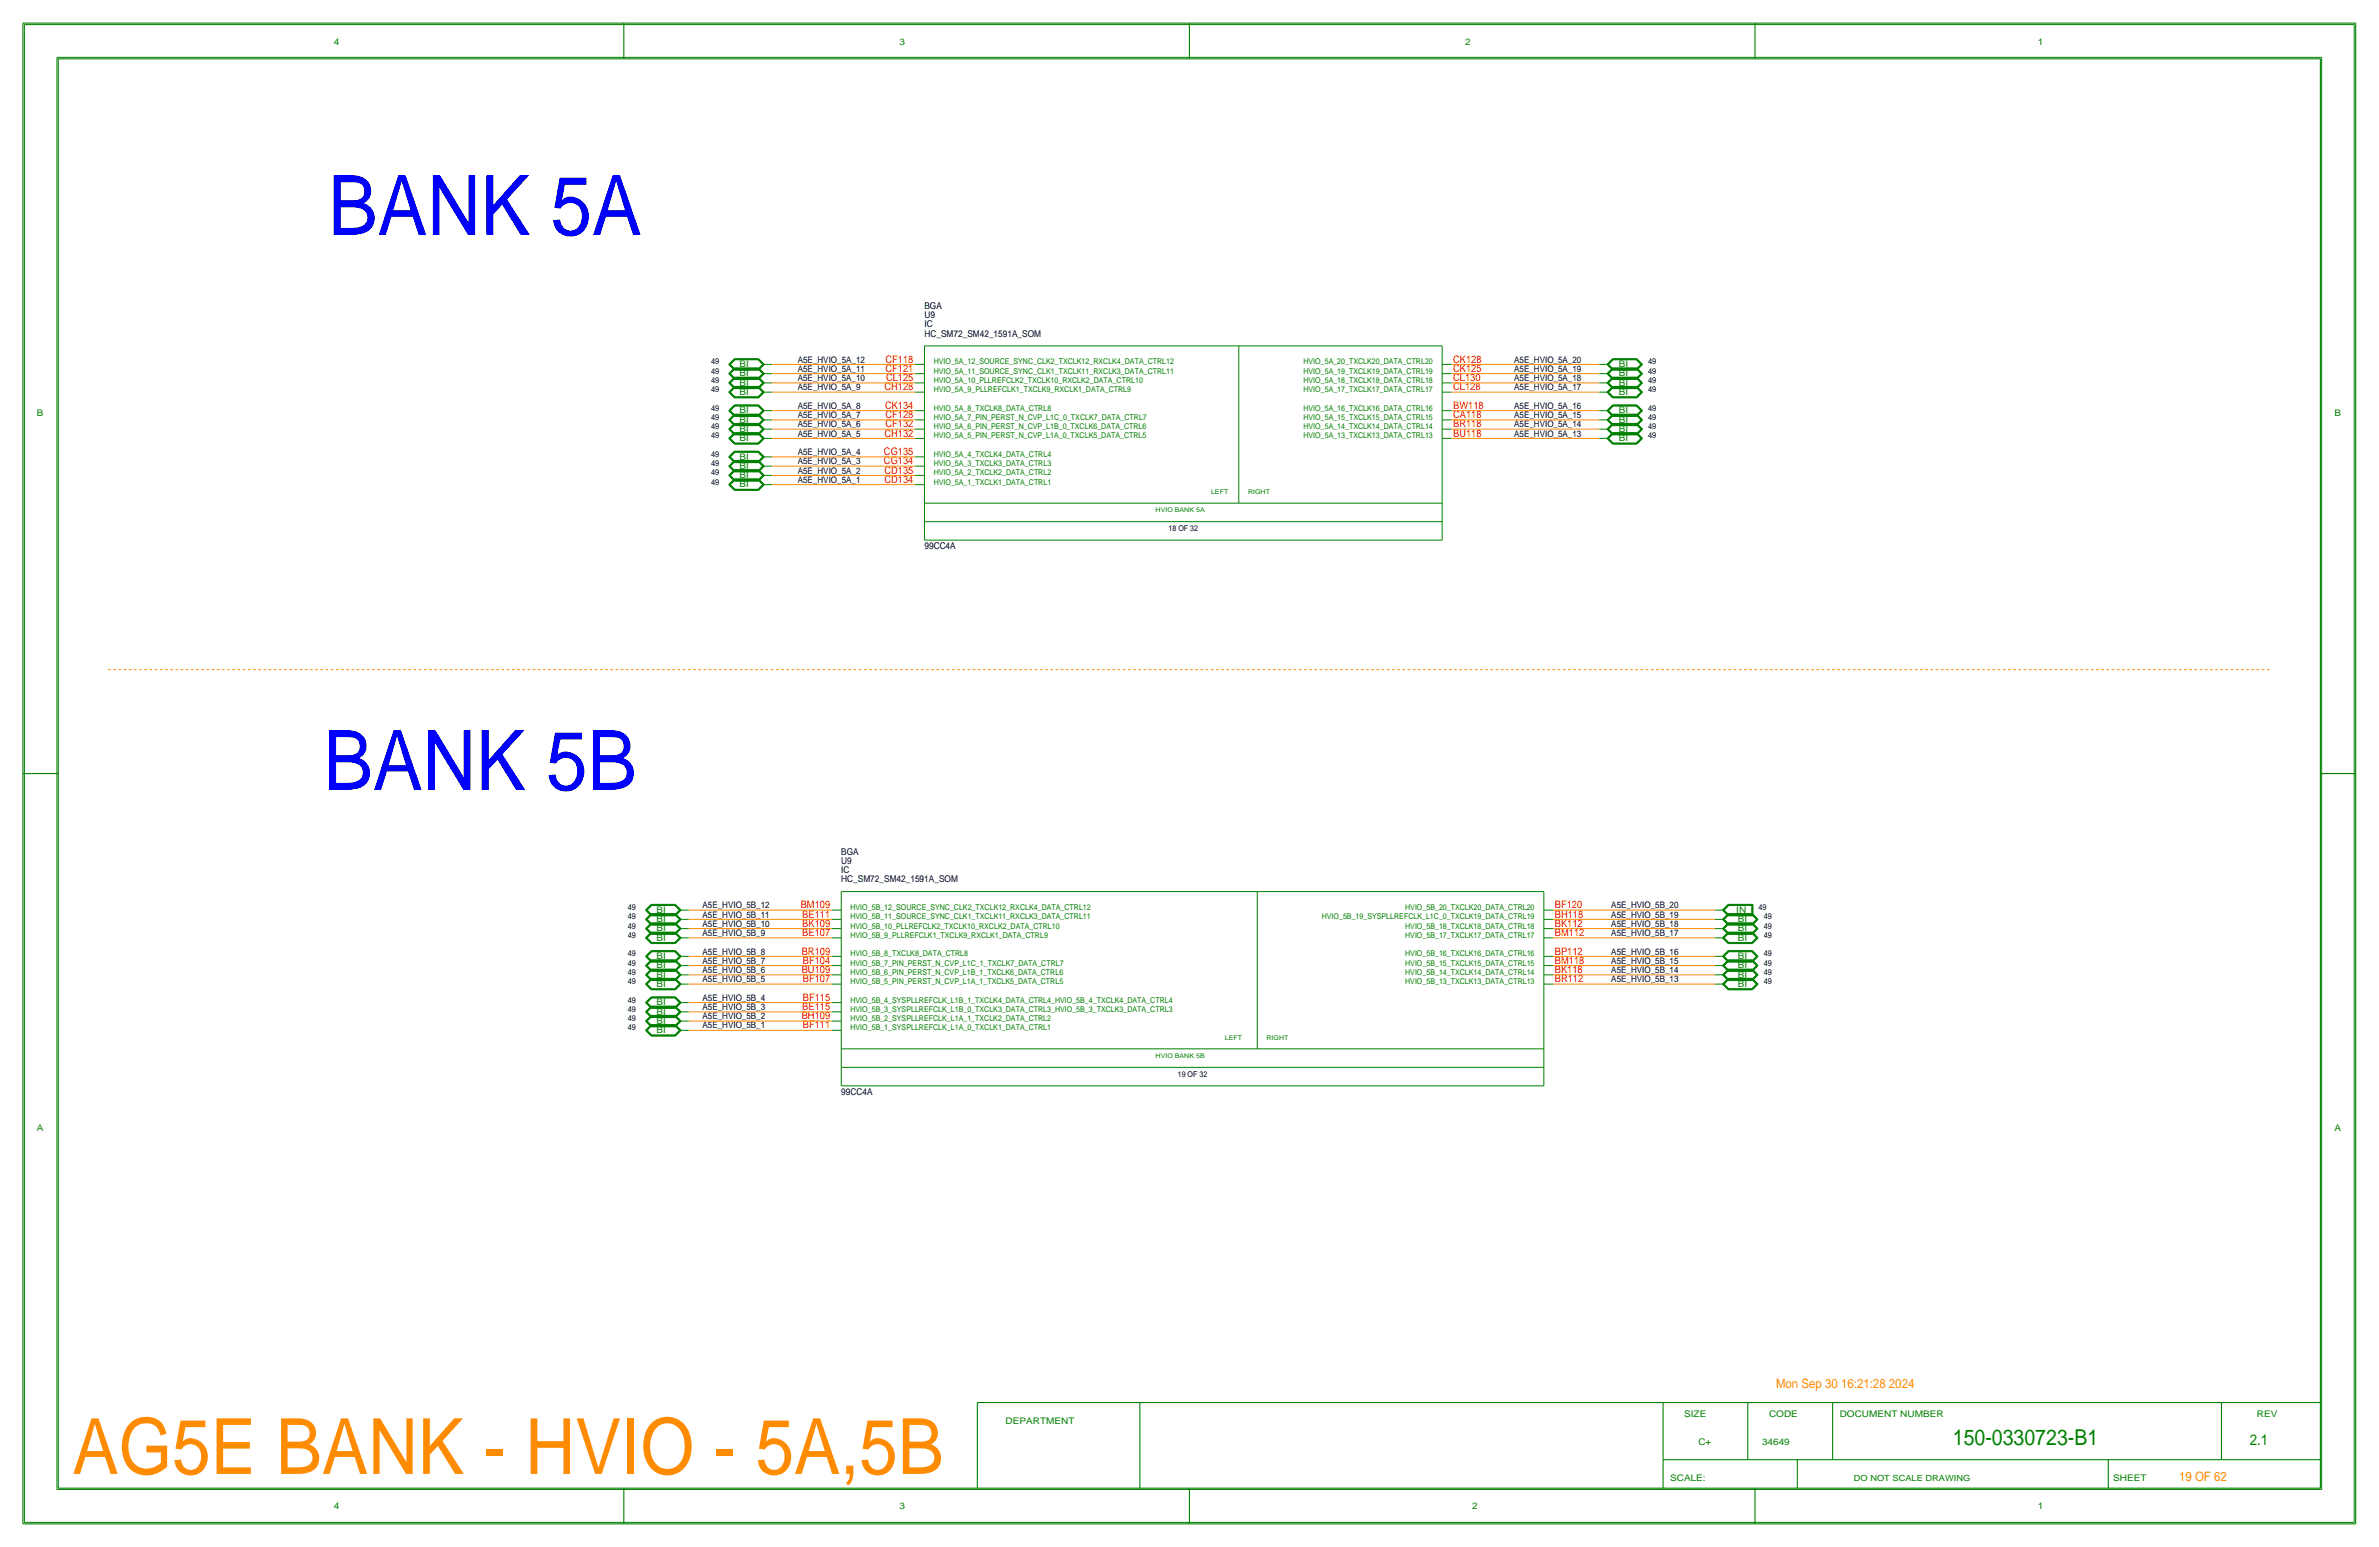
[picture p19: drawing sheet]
<svg xmlns="http://www.w3.org/2000/svg" width="654mm" height="425mm" viewBox="0 0 654 425" stroke-linecap="round" stroke-linejoin="round" font-family="sans-serif">
<defs><g id="words">
<g font-size="22.9">
<text x="90.2" y="64.5">BANK 5A</text>
<text x="88.9" y="216.9">BANK 5B</text>
</g>
<text font-size="21.3" x="19.9" y="404.8">AG5E BANK - HVIO - 5A,5B</text>
<text font-size="6" x="536.5" y="397">150-0330723-B1</text>
<text font-size="4.1" x="618.1" y="397">2.1</text>
<g font-size="3.5">
<text x="488" y="381.3">Mon Sep 30 16:21:28 2024</text>
<text x="598.7" y="406.8">19 OF 62</text>
</g>
<g font-size="2.9">
<text x="243.3" y="99.6">CF118</text>
<text x="399.3" y="99.6">CK128</text>
<text x="243" y="107.2">CH128</text>
<text x="243.3" y="102.1">CF121</text>
<text x="243.4" y="104.6">CL125</text>
<text x="399.3" y="104.6">CL130</text>
<text x="399.3" y="107.2">CL128</text>
<text x="399.3" y="102.1">CK125</text>
<text x="243.2" y="112.3">CK134</text>
<text x="399.3" y="112.3">BW118</text>
<text x="243" y="119.9">CH132</text>
<text x="243.3" y="114.8">CF128</text>
<text x="243.3" y="117.3">CF132</text>
<text x="399.3" y="117.3">BR118</text>
<text x="399.3" y="114.8">CA118</text>
<text x="399.3" y="119.9">BU118</text>
<text x="242.9" y="125">CG135</text>
<text x="242.9" y="127.5">CG134</text>
<text x="243" y="130">CD135</text>
<text x="243" y="132.6">CD134</text>
<text x="220" y="249.4">BM109</text>
<text x="220.4" y="252">BE111</text>
<text x="427.2" y="249.4">BF120</text>
<text x="427.2" y="252">BH118</text>
<text x="220.4" y="254.5">BK109</text>
<text x="220.4" y="257">BE107</text>
<text x="427.2" y="254.5">BK112</text>
<text x="427.2" y="257">BM112</text>
<text x="220.3" y="262.1">BR109</text>
<text x="427.2" y="262.1">BP112</text>
<text x="220.3" y="267.2">BU109</text>
<text x="220.6" y="264.7">BF104</text>
<text x="220.6" y="269.7">BF107</text>
<text x="427.2" y="264.7">BM118</text>
<text x="427.2" y="269.7">BR112</text>
<text x="427.2" y="267.2">BK118</text>
<text x="220.6" y="274.8">BF115</text>
<text x="220.3" y="279.9">BH109</text>
<text x="220.4" y="277.4">BE115</text>
<text x="220.6" y="282.4">BF111</text>
</g>
<g font-size="2.6">
<text x="254" y="89.9">IC</text>
<text x="254" y="87.4">U9</text>
<text x="254" y="84.8">BGA</text>
<text x="254" y="92.5">HC_SM72_SM42_1591A_SOM</text>
<text x="254" y="150.9">99CC4A</text>
<text x="231.1" y="237.2">U9</text>
<text x="231.1" y="239.8">IC</text>
<text x="231.1" y="234.7">BGA</text>
<text x="231.1" y="242.3">HC_SM72_SM42_1591A_SOM</text>
<text x="231.1" y="300.7">99CC4A</text>
</g>
<text font-size="2.5" fill="#008000" x="91.7" y="12.2">4</text>
<g font-size="2.5">
<text x="247.1" y="12.2">3</text>
<text x="402.5" y="12.2">2</text>
<text x="559.9" y="12.2">1</text>
<text x="203.2" y="100.8">BI</text>
<text x="219.2" y="99.6">A5E_HVIO_5A_12</text>
<text x="416.1" y="99.6">A5E_HVIO_5A_20</text>
<text x="444.8" y="100.8">BI</text>
<text x="203.2" y="105.9">BI</text>
<text x="203.2" y="103.4">BI</text>
<text x="219.2" y="107.2">A5E_HVIO_5A_9</text>
<text x="219.2" y="104.6">A5E_HVIO_5A_10</text>
<text x="219.2" y="102.1">A5E_HVIO_5A_11</text>
<text x="416.1" y="102.1">A5E_HVIO_5A_19</text>
<text x="416.1" y="104.6">A5E_HVIO_5A_18</text>
<text x="416.1" y="107.2">A5E_HVIO_5A_17</text>
<text x="444.8" y="105.9">BI</text>
<text x="444.8" y="103.4">BI</text>
<text x="203.2" y="113.5">BI</text>
<text x="203.2" y="108.5">BI</text>
<text x="219.2" y="112.3">A5E_HVIO_5A_8</text>
<text x="416.1" y="112.3">A5E_HVIO_5A_16</text>
<text x="444.8" y="108.5">BI</text>
<text x="444.8" y="113.5">BI</text>
<text x="10.2" y="114.3">B</text>
<text x="203.2" y="116.1">BI</text>
<text x="203.2" y="118.6">BI</text>
<text x="219.2" y="119.9">A5E_HVIO_5A_5</text>
<text x="219.2" y="114.8">A5E_HVIO_5A_7</text>
<text x="219.2" y="117.3">A5E_HVIO_5A_6</text>
<text x="416.1" y="117.3">A5E_HVIO_5A_14</text>
<text x="416.1" y="114.8">A5E_HVIO_5A_15</text>
<text x="416.1" y="119.9">A5E_HVIO_5A_13</text>
<text x="444.8" y="116.1">BI</text>
<text x="444.8" y="118.6">BI</text>
<text x="641.4" y="114.3">B</text>
<text x="203.2" y="121.2">BI</text>
<text x="219.2" y="125">A5E_HVIO_5A_4</text>
<text x="444.8" y="121.2">BI</text>
<text x="203.2" y="126.2">BI</text>
<text x="203.2" y="128.8">BI</text>
<text x="203.2" y="131.3">BI</text>
<text x="219.2" y="130">A5E_HVIO_5A_2</text>
<text x="219.2" y="127.5">A5E_HVIO_5A_3</text>
<text x="203.2" y="133.9">BI</text>
<text x="219.2" y="132.6">A5E_HVIO_5A_1</text>
<text x="180.3" y="250.7">BI</text>
<text x="193" y="249.4">A5E_HVIO_5B_12</text>
<text x="193" y="252">A5E_HVIO_5B_11</text>
<text x="442.7" y="252">A5E_HVIO_5B_19</text>
<text x="442.7" y="249.4">A5E_HVIO_5B_20</text>
<text x="477.1" y="250.7">IN</text>
<text x="180.3" y="253.2">BI</text>
<text x="180.3" y="255.8">BI</text>
<text x="193" y="254.5">A5E_HVIO_5B_10</text>
<text x="193" y="257">A5E_HVIO_5B_9</text>
<text x="442.7" y="257">A5E_HVIO_5B_17</text>
<text x="442.7" y="254.5">A5E_HVIO_5B_18</text>
<text x="477.5" y="255.8">BI</text>
<text x="477.5" y="253.2">BI</text>
<text x="180.3" y="258.3">BI</text>
<text x="180.3" y="263.4">BI</text>
<text x="193" y="262.1">A5E_HVIO_5B_8</text>
<text x="442.7" y="262.1">A5E_HVIO_5B_16</text>
<text x="477.5" y="263.4">BI</text>
<text x="477.5" y="258.3">BI</text>
<text x="180.3" y="265.9">BI</text>
<text x="180.3" y="268.5">BI</text>
<text x="193" y="267.2">A5E_HVIO_5B_6</text>
<text x="193" y="264.7">A5E_HVIO_5B_7</text>
<text x="193" y="269.7">A5E_HVIO_5B_5</text>
<text x="442.7" y="264.7">A5E_HVIO_5B_15</text>
<text x="442.7" y="267.2">A5E_HVIO_5B_14</text>
<text x="442.7" y="269.7">A5E_HVIO_5B_13</text>
<text x="477.5" y="268.5">BI</text>
<text x="477.5" y="265.9">BI</text>
<text x="180.3" y="271">BI</text>
<text x="193" y="274.8">A5E_HVIO_5B_4</text>
<text x="477.5" y="271">BI</text>
<text x="180.3" y="278.6">BI</text>
<text x="180.3" y="276.1">BI</text>
<text x="180.3" y="281.2">BI</text>
<text x="193" y="279.9">A5E_HVIO_5B_2</text>
<text x="193" y="277.4">A5E_HVIO_5B_3</text>
<text x="180.3" y="283.7">BI</text>
<text x="193" y="282.4">A5E_HVIO_5B_1</text>
<text x="10.2" y="310.6">A</text>
<text x="641.4" y="310.6">A</text>
<text x="462.7" y="389.1">SIZE</text>
<text x="486.1" y="389.1">CODE</text>
<text x="505.5" y="389.1">DOCUMENT NUMBER</text>
<text x="620.1" y="389.1">REV</text>
<text x="276.3" y="391.1">DEPARTMENT</text>
<text x="466.6" y="397">C+</text>
<text x="484.1" y="397">34649</text>
<text x="458.9" y="406.8">SCALE:</text>
<text x="580.6" y="406.8">SHEET</text>
<text x="91.7" y="414.5">4</text>
<text x="247.1" y="414.5">3</text>
<text x="404.5" y="414.5">2</text>
<text x="559.9" y="414.5">1</text>
</g>
<g font-size="2.3">
<text x="195.4" y="100.1">49</text>
<text x="452.8" y="100.1">49</text>
<text x="195.4" y="107.7">49</text>
<text x="195.4" y="105.2">49</text>
<text x="195.4" y="102.6">49</text>
<text x="452.8" y="102.6">49</text>
<text x="452.8" y="105.2">49</text>
<text x="452.8" y="107.7">49</text>
<text x="195.4" y="112.8">49</text>
<text x="452.8" y="112.8">49</text>
<text x="195.4" y="115.3">49</text>
<text x="195.4" y="117.9">49</text>
<text x="452.8" y="117.9">49</text>
<text x="452.8" y="115.3">49</text>
<text x="195.4" y="125.5">49</text>
<text x="195.4" y="120.4">49</text>
<text x="452.8" y="120.4">49</text>
<text x="195.4" y="130.6">49</text>
<text x="195.4" y="128">49</text>
<text x="195.4" y="133.1">49</text>
<text x="172.5" y="249.9">49</text>
<text x="483.2" y="249.9">49</text>
<text x="172.5" y="255">49</text>
<text x="172.5" y="252.5">49</text>
<text x="172.5" y="257.6">49</text>
<text x="484.6" y="257.6">49</text>
<text x="484.6" y="255">49</text>
<text x="484.6" y="252.5">49</text>
<text x="172.5" y="262.6">49</text>
<text x="484.6" y="262.6">49</text>
<text x="172.5" y="267.7">49</text>
<text x="172.5" y="265.2">49</text>
<text x="484.6" y="265.2">49</text>
<text x="484.6" y="267.7">49</text>
<text x="172.5" y="275.3">49</text>
<text x="172.5" y="270.3">49</text>
<text x="484.6" y="270.3">49</text>
<text x="172.5" y="280.4">49</text>
<text x="172.5" y="277.9">49</text>
<text x="172.5" y="283">49</text>
<text x="509.4" y="406.8">DO NOT SCALE DRAWING</text>
</g>
<g font-size="2.2">
<text x="256.5" y="100.1">HVIO_5A_12_SOURCE_SYNC_CLK2_TXCLK12_RXCLK4_DATA_CTRL12</text>
<text x="358.1" y="100.1">HVIO_5A_20_TXCLK20_DATA_CTRL20</text>
<text x="256.5" y="107.7">HVIO_5A_9_PLLREFCLK1_TXCLK9_RXCLK1_DATA_CTRL9</text>
<text x="256.5" y="105.2">HVIO_5A_10_PLLREFCLK2_TXCLK10_RXCLK2_DATA_CTRL10</text>
<text x="256.5" y="102.6">HVIO_5A_11_SOURCE_SYNC_CLK1_TXCLK11_RXCLK3_DATA_CTRL11</text>
<text x="358.1" y="105.2">HVIO_5A_18_TXCLK18_DATA_CTRL18</text>
<text x="358.1" y="107.7">HVIO_5A_17_TXCLK17_DATA_CTRL17</text>
<text x="358.1" y="102.6">HVIO_5A_19_TXCLK19_DATA_CTRL19</text>
<text x="256.5" y="112.8">HVIO_5A_8_TXCLK8_DATA_CTRL8</text>
<text x="358.1" y="112.8">HVIO_5A_16_TXCLK16_DATA_CTRL16</text>
<text x="256.5" y="115.3">HVIO_5A_7_PIN_PERST_N_CVP_L1C_0_TXCLK7_DATA_CTRL7</text>
<text x="256.5" y="117.9">HVIO_5A_6_PIN_PERST_N_CVP_L1B_0_TXCLK6_DATA_CTRL6</text>
<text x="358.1" y="117.9">HVIO_5A_14_TXCLK14_DATA_CTRL14</text>
<text x="358.1" y="115.3">HVIO_5A_15_TXCLK15_DATA_CTRL15</text>
<text x="256.5" y="125.5">HVIO_5A_4_TXCLK4_DATA_CTRL4</text>
<text x="256.5" y="120.4">HVIO_5A_5_PIN_PERST_N_CVP_L1A_0_TXCLK5_DATA_CTRL5</text>
<text x="358.1" y="120.4">HVIO_5A_13_TXCLK13_DATA_CTRL13</text>
<text x="256.5" y="130.6">HVIO_5A_2_TXCLK2_DATA_CTRL2</text>
<text x="256.5" y="128">HVIO_5A_3_TXCLK3_DATA_CTRL3</text>
<text x="256.5" y="133.1">HVIO_5A_1_TXCLK1_DATA_CTRL1</text>
<text x="321.1" y="145.8">18 OF 32</text>
<text x="233.7" y="249.9">HVIO_5B_12_SOURCE_SYNC_CLK2_TXCLK12_RXCLK4_DATA_CTRL12</text>
<text x="386.1" y="249.9">HVIO_5B_20_TXCLK20_DATA_CTRL20</text>
<text x="233.7" y="252.5">HVIO_5B_11_SOURCE_SYNC_CLK1_TXCLK11_RXCLK3_DATA_CTRL11</text>
<text x="233.7" y="255">HVIO_5B_10_PLLREFCLK2_TXCLK10_RXCLK2_DATA_CTRL10</text>
<text x="233.7" y="257.6">HVIO_5B_9_PLLREFCLK1_TXCLK9_RXCLK1_DATA_CTRL9</text>
<text x="363.2" y="252.5">HVIO_5B_19_SYSPLLREFCLK_L1C_0_TXCLK19_DATA_CTRL19</text>
<text x="386.1" y="255">HVIO_5B_18_TXCLK18_DATA_CTRL18</text>
<text x="386.1" y="257.6">HVIO_5B_17_TXCLK17_DATA_CTRL17</text>
<text x="233.7" y="262.6">HVIO_5B_8_TXCLK8_DATA_CTRL8</text>
<text x="386.1" y="262.6">HVIO_5B_16_TXCLK16_DATA_CTRL16</text>
<text x="233.7" y="265.2">HVIO_5B_7_PIN_PERST_N_CVP_L1C_1_TXCLK7_DATA_CTRL7</text>
<text x="233.7" y="267.7">HVIO_5B_6_PIN_PERST_N_CVP_L1B_1_TXCLK6_DATA_CTRL6</text>
<text x="386.1" y="265.2">HVIO_5B_15_TXCLK15_DATA_CTRL15</text>
<text x="386.1" y="267.7">HVIO_5B_14_TXCLK14_DATA_CTRL14</text>
<text x="233.7" y="270.3">HVIO_5B_5_PIN_PERST_N_CVP_L1A_1_TXCLK5_DATA_CTRL5</text>
<text x="233.7" y="275.3">HVIO_5B_4_SYSPLLREFCLK_L1B_1_TXCLK4_DATA_CTRL4_HVIO_5B_4_TXCLK4_DATA_CTRL4</text>
<text x="386.1" y="270.3">HVIO_5B_13_TXCLK13_DATA_CTRL13</text>
<text x="233.7" y="277.9">HVIO_5B_3_SYSPLLREFCLK_L1B_0_TXCLK3_DATA_CTRL3_HVIO_5B_3_TXCLK3_DATA_CTRL3</text>
<text x="233.7" y="280.4">HVIO_5B_2_SYSPLLREFCLK_L1A_1_TXCLK2_DATA_CTRL2</text>
<text x="233.7" y="283">HVIO_5B_1_SYSPLLREFCLK_L1A_0_TXCLK1_DATA_CTRL1</text>
<text x="323.6" y="295.7">19 OF 32</text>
</g>
<g font-size="1.8">
<text x="332.7" y="135.6">LEFT</text>
<text x="342.9" y="135.6">RIGHT</text>
<text x="317.5" y="140.7">HVIO BANK 5A</text>
<text x="336.5" y="285.5">LEFT</text>
<text x="348" y="285.5">RIGHT</text>
<text x="317.5" y="290.6">HVIO BANK 5B</text>
</g>
</g></defs>
<!-- layer: Print Layer -->
<g fill="none" stroke="#000" stroke-width=".27">
<path d="M6.7 6.8h640.1zM6.7 6.8v411.3zM15.6 15.7h622.3zM15.6 15.7v393.3zM637.9 15.7v393.3zM646.8 6.8v411.3zM201.8 98.5l-1.6 1.6zM201.8 98.5h6.6zM201.8 98.6l-1.4 1.5zM201.8 98.6h6.6zM201.9 98.7h6.4zM201.9 98.8h6.4z"/>
<path d="M208.3 98.8l1.2 1.3zM208.3 98.7l1.4 1.4zM208.4 98.6l1.5 1.5zM208.4 98.5l1.6 1.6zM254 95v53.3zM254 95h142.2zM340.4 95v43.2zM396.2 95v53.3zM443.1 98.5h6.6zM443.1 98.6l-1.4 1.5zM443.1 98.6h6.6zM443.2 98.7h6.4z"/>
<path d="M443.2 98.8l-1.2 1.3zM443.2 98.8h6.4zM449.6 98.8l1.2 1.3zM449.6 98.7l1.4 1.4zM449.7 98.6l1.5 1.5zM449.7 98.5l1.6 1.6zM200.2 115.3l1.6 1.6zM200.2 117.9l1.6 1.5zM200.2 112.8l1.6 1.6zM200.2 107.7l1.6 1.6zM200.2 105.2l1.6 1.5zM200.2 102.6l1.6 1.6z"/>
<path d="M200.2 100.1l1.6 1.6zM200.4 115.3l1.4 1.5zM200.4 117.9l1.4 1.4zM200.4 112.8l1.4 1.4zM200.4 107.7l1.4 1.5zM200.4 105.2l1.4 1.4zM200.4 102.6l1.4 1.5zM200.4 100.1l1.4 1.4zM200.5 115.3l1.4-1.4zM200.5 115.3l1.4 1.4zM200.5 117.9l1.4-1.4zM200.5 117.9l1.4 1.3z"/>
<path d="M200.5 112.8l1.4-1.4zM200.5 112.8l1.4 1.3zM200.5 107.7l1.4-1.4zM200.5 107.7l1.4 1.4zM200.5 105.2l1.4-1.4zM200.5 105.2l1.4 1.3zM200.5 102.6l1.4-1.4zM200.5 102.6l1.4 1.4zM200.5 100.1l1.4-1.4zM200.5 100.1l1.4 1.3zM200.7 115.3l1.2-1.3zM200.7 115.3l1.2 1.3z"/>
<path d="M200.7 117.9l1.2-1.3zM200.7 117.9l1.2 1.2zM200.7 112.8l1.2-1.3zM200.7 112.8l1.2 1.2zM200.7 107.7l1.2-1.3zM200.7 107.7l1.2 1.3zM200.7 105.2l1.2-1.3zM200.7 105.2l1.2 1.2zM200.7 102.6l1.2-1.3zM200.7 102.6l1.2 1.3zM200.7 100.1l1.2-1.3zM200.7 100.1l1.2 1.2z"/>
<path d="M201.8 118.8l-1.6 1.6zM201.8 118.8h6.6zM201.8 113.7l-1.6 1.6zM201.8 116.9h6.6zM201.8 113.7h6.6zM201.8 116.3l-1.6 1.6zM201.8 119.4h6.6zM201.8 116.3h6.6zM201.8 111.2l-1.6 1.6zM201.8 114.4h6.6zM201.8 111.2h6.6zM201.8 106.1l-1.6 1.6z"/>
<path d="M201.8 109.3h6.6zM201.8 106.1h6.6zM201.8 103.6l-1.6 1.6zM201.8 106.7h6.6zM201.8 103.6h6.6zM201.8 101l-1.6 1.6zM201.8 104.2h6.6zM201.8 101h6.6zM201.8 101.7h6.6zM201.8 118.9l-1.4 1.5zM201.8 118.9h6.6zM201.8 113.8l-1.4 1.5z"/>
<path d="M201.8 116.8h6.6zM201.8 113.8h6.6zM201.8 116.4l-1.4 1.5zM201.8 119.3h6.6zM201.8 116.4h6.6zM201.8 111.3l-1.4 1.5zM201.8 114.2h6.6zM201.8 111.3h6.6zM201.8 106.2l-1.4 1.5zM201.8 109.2h6.6zM201.8 106.2h6.6zM201.8 103.7l-1.4 1.5z"/>
<path d="M201.8 106.6h6.6zM201.8 103.7h6.6zM201.8 101.1l-1.4 1.5zM201.8 104.1h6.6zM201.8 101.1h6.6zM201.8 101.5h6.6zM201.9 119h6.4zM201.9 116.7h6.4zM201.9 113.9h6.4zM201.9 119.2h6.4zM201.9 116.5h6.4zM201.9 114.1h6.4z"/>
<path d="M201.9 111.4h6.4zM201.9 109.1h6.4zM201.9 106.3h6.4zM201.9 106.5h6.4zM201.9 103.8h6.4zM201.9 104h6.4zM201.9 101.2h6.4zM201.9 101.4h6.4zM201.9 119.1h6.4zM201.9 116.6h6.4zM201.9 114h6.4zM201.9 111.5h6.4z"/>
<path d="M201.9 109h6.4zM201.9 106.4h6.4zM201.9 103.9h6.4zM201.9 101.3h6.4zM208.3 119.1l1.2 1.3zM208.3 116.6l1.2-1.3zM208.3 114l1.2 1.3zM208.3 119.1l1.2-1.2zM208.3 116.6l1.2 1.3zM208.3 114l1.2-1.2zM208.3 111.5l1.2 1.3zM208.3 109l1.2-1.3z"/>
<path d="M208.3 106.4l1.2 1.3zM208.3 106.4l1.2-1.2zM208.3 103.9l1.2 1.3zM208.3 103.9l1.2-1.3zM208.3 101.3l1.2 1.3zM208.3 101.3l1.2-1.2zM208.3 119l1.4 1.4zM208.3 116.7l1.4-1.4zM208.3 113.9l1.4 1.4zM208.3 119.2l1.4-1.3zM208.3 116.5l1.4 1.4zM208.3 114.1l1.4-1.3z"/>
<path d="M208.3 111.4l1.4 1.4zM208.3 109.1l1.4-1.4zM208.3 106.3l1.4 1.4zM208.3 106.5l1.4-1.3zM208.3 103.8l1.4 1.4zM208.3 104l1.4-1.4zM208.3 101.2l1.4 1.4zM208.3 101.4l1.4-1.3zM208.4 118.9l1.5 1.5zM208.4 113.8l1.5 1.5zM208.4 116.4l1.5 1.5zM208.4 111.3l1.5 1.5z"/>
<path d="M208.4 106.2l1.5 1.5zM208.4 103.7l1.5 1.5zM208.4 101.1l1.5 1.5zM208.4 118.8l1.6 1.6zM208.4 116.9l1.6-1.6zM208.4 113.7l1.6 1.6zM208.4 119.4l1.6-1.5zM208.4 116.3l1.6 1.6zM208.4 114.4l1.6-1.6zM208.4 111.2l1.6 1.6zM208.4 109.3l1.6-1.6zM208.4 106.1l1.6 1.6z"/>
<path d="M208.4 106.7l1.6-1.5zM208.4 103.6l1.6 1.6zM208.4 104.2l1.6-1.6zM208.4 101l1.6 1.6zM208.4 101.7l1.6-1.6zM209.5 115.3h2.6zM209.5 117.9h2.6zM209.5 112.8h2.6zM209.5 107.7h2.6zM209.5 105.2h2.6zM209.5 102.6h2.6zM209.5 100.1h2.6z"/>
<path d="M209.9 115.3l-1.5 1.5zM209.9 117.9l-1.5 1.4zM209.9 112.8l-1.5 1.4zM209.9 107.7l-1.5 1.5zM209.9 105.2l-1.5 1.4zM209.9 102.6l-1.5 1.5zM209.9 100.1l-1.5 1.4zM212.1 102.6h39.4zM212.1 100.1h39.4zM212.1 105.2h39.4zM212.1 117.9h39.4zM212.1 112.8h39.4z"/>
<path d="M212.1 115.3h39.4zM212.1 107.7h39.4zM251.5 115.3h2.5zM251.5 112.8h2.5zM251.5 117.9h2.5zM251.5 107.7h2.5zM251.5 105.2h2.5zM251.5 102.6h2.5zM251.5 100.1h2.5zM396.2 117.9h2.6zM396.2 112.8h2.6zM396.2 115.3h2.6z"/>
<path d="M396.2 105.2h2.6zM396.2 107.7h2.6zM396.2 100.1h2.6zM396.2 102.6h2.6zM398.8 107.7h40.6zM398.8 105.2h40.6zM398.8 115.3h40.6zM398.8 112.8h40.6zM398.8 117.9h40.6zM398.8 102.6h40.6zM398.8 100.1h40.6zM439.4 107.7h2.6z"/>
<path d="M439.4 112.8h2.6zM439.4 115.3h2.6zM439.4 117.9h2.6zM439.4 105.2h2.6zM439.4 102.6h2.6zM439.4 100.1h2.6zM441.5 107.7l1.6-1.6zM441.5 107.7l1.6 1.6zM441.5 112.8l1.6-1.6zM441.5 112.8l1.6 1.6zM441.5 115.3l1.6-1.6zM441.5 115.3l1.6 1.6z"/>
<path d="M441.5 117.9l1.6-1.6zM441.5 117.9l1.6 1.5zM441.5 105.2l1.6-1.6zM441.5 105.2l1.6 1.5zM441.5 102.6l1.6-1.6zM441.5 102.6l1.6 1.6zM441.5 100.1l1.6-1.6zM441.5 100.1l1.6 1.6zM441.7 107.7l1.4 1.5zM441.7 112.8l1.4 1.4zM441.7 115.3l1.4 1.5zM441.7 117.9l1.4 1.4z"/>
<path d="M441.7 105.2l1.4 1.4zM441.7 102.6l1.4 1.5zM441.7 100.1l1.4 1.4zM441.8 107.7l1.4-1.4zM441.8 107.7l1.4 1.4zM441.8 112.8l1.4-1.4zM441.8 112.8l1.4 1.3zM441.8 115.3l1.4-1.4zM441.8 115.3l1.4 1.4zM441.8 117.9l1.4-1.4zM441.8 117.9l1.4 1.3zM441.8 105.2l1.4-1.4z"/>
<path d="M441.8 105.2l1.4 1.3zM441.8 102.6l1.4-1.4zM441.8 102.6l1.4 1.4zM441.8 100.1l1.4-1.4zM441.8 100.1l1.4 1.3zM442 107.7l1.2 1.3zM442 112.8l1.2 1.2zM442 115.3l1.2 1.3zM442 117.9l1.2 1.2zM442 105.2l1.2 1.2zM442 102.6l1.2 1.3zM442 100.1l1.2 1.2z"/>
<path d="M443.1 118.8h6.6zM443.1 109.3h6.6zM443.1 106.1h6.6zM443.1 114.4h6.6zM443.1 111.2h6.6zM443.1 116.9h6.6zM443.1 113.7h6.6zM443.1 119.4h6.6zM443.1 116.3h6.6zM443.1 106.7h6.6zM443.1 103.6h6.6zM443.1 104.2h6.6z"/>
<path d="M443.1 101h6.6zM443.1 101.7h6.6zM443.1 118.9l-1.4 1.5zM443.1 118.9h6.6zM443.1 106.2l-1.4 1.5zM443.1 109.2h6.6zM443.1 106.2h6.6zM443.1 111.3l-1.4 1.5zM443.1 114.2h6.6zM443.1 111.3h6.6zM443.1 113.8l-1.4 1.5zM443.1 116.8h6.6z"/>
<path d="M443.1 113.8h6.6zM443.1 116.4l-1.4 1.5zM443.1 119.3h6.6zM443.1 116.4h6.6zM443.1 103.7l-1.4 1.5zM443.1 106.6h6.6zM443.1 103.7h6.6zM443.1 101.1l-1.4 1.5zM443.1 104.1h6.6zM443.1 101.1h6.6zM443.1 101.5h6.6zM443.2 119h6.4z"/>
<path d="M443.2 109.1h6.4zM443.2 106.3h6.4zM443.2 114.1h6.4zM443.2 111.4h6.4zM443.2 116.7h6.4zM443.2 113.9h6.4zM443.2 119.2h6.4zM443.2 116.5h6.4zM443.2 106.5h6.4zM443.2 103.8h6.4zM443.2 104h6.4zM443.2 101.2h6.4z"/>
<path d="M443.2 101.4h6.4zM443.2 119.1l-1.2 1.3zM443.2 119.1h6.4zM443.2 106.4l-1.2 1.3zM443.2 109h6.4zM443.2 106.4h6.4zM443.2 111.5l-1.2 1.3zM443.2 114h6.4zM443.2 111.5h6.4zM443.2 114l-1.2 1.3zM443.2 116.6h6.4zM443.2 116.6l-1.2 1.3z"/>
<path d="M443.2 103.9l-1.2 1.3zM443.2 103.9h6.4zM443.2 101.3l-1.2 1.3zM443.2 101.3h6.4zM449.6 119.1l1.2 1.3zM449.6 109l1.2-1.3zM449.6 106.4l1.2 1.3zM449.6 114l1.2-1.2zM449.6 111.5l1.2 1.3zM449.6 116.6l1.2-1.3zM449.6 114l1.2 1.3zM449.6 119.1l1.2-1.2z"/>
<path d="M449.6 116.6l1.2 1.3zM449.6 106.4l1.2-1.2zM449.6 103.9l1.2 1.3zM449.6 103.9l1.2-1.3zM449.6 101.3l1.2 1.3zM449.6 101.3l1.2-1.2zM449.6 119l1.4 1.4zM449.6 109.1l1.4-1.4zM449.6 106.3l1.4 1.4zM449.6 114.1l1.4-1.3zM449.6 111.4l1.4 1.4zM449.6 116.7l1.4-1.4z"/>
<path d="M449.6 113.9l1.4 1.4zM449.6 119.2l1.4-1.3zM449.6 116.5l1.4 1.4zM449.6 106.5l1.4-1.3zM449.6 103.8l1.4 1.4zM449.6 104l1.4-1.4zM449.6 101.2l1.4 1.4zM449.6 101.4l1.4-1.3zM449.7 118.9l1.5 1.5zM449.7 106.2l1.5 1.5zM449.7 111.3l1.5 1.5zM449.7 113.8l1.5 1.5z"/>
<path d="M449.7 116.4l1.5 1.5zM449.7 103.7l1.5 1.5zM449.7 101.1l1.5 1.5zM449.7 118.8l1.6 1.6zM449.7 109.3l1.6-1.6zM449.7 106.1l1.6 1.6zM449.7 114.4l1.6-1.6zM449.7 111.2l1.6 1.6zM449.7 116.9l1.6-1.6zM449.7 113.7l1.6 1.6zM449.7 119.4l1.6-1.5zM449.7 116.3l1.6 1.6z"/>
<path d="M449.7 106.7l1.6-1.5zM449.7 103.6l1.6 1.6zM449.7 104.2l1.6-1.6zM449.7 101l1.6 1.6zM449.7 101.7l1.6-1.6zM451.2 107.7l-1.5 1.5zM451.2 112.8l-1.5 1.4zM451.2 115.3l-1.5 1.5zM451.2 117.9l-1.5 1.4zM451.2 105.2l-1.5 1.4zM451.2 102.6l-1.5 1.5zM451.2 100.1l-1.5 1.4z"/>
<path d="M200.2 133.1l1.6 1.6zM200.2 125.5l1.6 1.6zM200.2 128l1.6 1.6zM200.2 130.6l1.6 1.5zM200.2 120.4l1.6 1.6zM200.4 133.1l1.4 1.5zM200.4 125.5l1.4 1.4zM200.4 128l1.4 1.5zM200.4 130.6l1.4 1.4zM200.4 120.4l1.4 1.5zM200.5 133.1l1.4-1.4zM200.5 133.1l1.4 1.4z"/>
<path d="M200.5 125.5l1.4-1.4zM200.5 125.5l1.4 1.3zM200.5 128l1.4-1.4zM200.5 128l1.4 1.4zM200.5 130.6l1.4-1.4zM200.5 130.6l1.4 1.3zM200.5 120.4l1.4-1.4zM200.5 120.4l1.4 1.4zM200.7 133.1l1.2-1.3zM200.7 133.1l1.2 1.3zM200.7 125.5l1.2-1.3zM200.7 125.5l1.2 1.2z"/>
<path d="M200.7 128l1.2-1.3zM200.7 128l1.2 1.3zM200.7 130.6l1.2-1.3zM200.7 130.6l1.2 1.2zM200.7 120.4l1.2-1.3zM200.7 120.4l1.2 1.3zM201.8 131.5l-1.6 1.6zM201.8 134.7h6.6zM201.8 131.5h6.6zM201.8 123.9l-1.6 1.6zM201.8 127.1h6.6zM201.8 123.9h6.6z"/>
<path d="M201.8 126.4l-1.6 1.6zM201.8 129.6h6.6zM201.8 126.4h6.6zM201.8 129l-1.6 1.6zM201.8 132.1h6.6zM201.8 129h6.6zM201.8 122h6.6zM201.8 131.6l-1.4 1.5zM201.8 134.6h6.6zM201.8 131.6h6.6zM201.8 124l-1.4 1.5zM201.8 126.9h6.6z"/>
<path d="M201.8 124h6.6zM201.8 126.5l-1.4 1.5zM201.8 129.5h6.6zM201.8 126.5h6.6zM201.8 129.1l-1.4 1.5zM201.8 132h6.6zM201.8 129.1h6.6zM201.8 121.9h6.6zM201.9 134.5h6.4zM201.9 131.7h6.4zM201.9 126.8h6.4zM201.9 124.1h6.4z"/>
<path d="M201.9 129.4h6.4zM201.9 126.6h6.4zM201.9 131.9h6.4zM201.9 129.2h6.4zM201.9 121.8h6.4zM201.9 134.4h6.4zM201.9 131.8h6.4zM201.9 126.7h6.4zM201.9 124.2h6.4zM201.9 129.3h6.4zM201.9 121.7h6.4zM208.3 134.4l1.2-1.3z"/>
<path d="M208.3 131.8l1.2 1.3zM208.3 126.7l1.2-1.2zM208.3 124.2l1.2 1.3zM208.3 129.3l1.2-1.3zM208.3 126.7l1.2 1.3zM208.3 131.8l1.2-1.2zM208.3 129.3l1.2 1.3zM208.3 121.7l1.2-1.3zM208.3 134.5l1.4-1.4zM208.3 131.7l1.4 1.4zM208.3 126.8l1.4-1.3zM208.3 124.1l1.4 1.4z"/>
<path d="M208.3 129.4l1.4-1.4zM208.3 126.6l1.4 1.4zM208.3 131.9l1.4-1.3zM208.3 129.2l1.4 1.4zM208.3 121.8l1.4-1.4zM208.4 131.6l1.5 1.5zM208.4 124l1.5 1.5zM208.4 126.5l1.5 1.5zM208.4 129.1l1.5 1.5zM208.4 134.7l1.6-1.6zM208.4 131.5l1.6 1.6zM208.4 127.1l1.6-1.6z"/>
<path d="M208.4 123.9l1.6 1.6zM208.4 129.6l1.6-1.6zM208.4 126.4l1.6 1.6zM208.4 132.1l1.6-1.5zM208.4 129l1.6 1.6zM208.4 122l1.6-1.6zM209.5 133.1h2.6zM209.5 125.5h2.6zM209.5 128h2.6zM209.5 130.6h2.6zM209.5 120.4h2.6zM209.9 133.1l-1.5 1.5z"/>
<path d="M209.9 125.5l-1.5 1.4zM209.9 128l-1.5 1.5zM209.9 130.6l-1.5 1.4zM209.9 120.4l-1.5 1.5zM212.1 120.4h39.4zM212.1 128h39.4zM212.1 130.6h39.4zM212.1 125.5h39.4zM212.1 133.1h39.4zM251.5 133.1h2.5zM251.5 125.5h2.5zM251.5 130.6h2.5z"/>
<path d="M251.5 128h2.5zM251.5 120.4h2.5zM254 138.2h142.2zM396.2 120.4h2.6zM398.8 120.4h40.6zM439.4 120.4h2.6zM441.5 120.4l1.6-1.6zM441.5 120.4l1.6 1.6zM441.7 120.4l1.4 1.5zM441.8 120.4l1.4-1.4zM441.8 120.4l1.4 1.4zM442 120.4l1.2 1.3z"/>
<path d="M443.1 122h6.6zM443.1 121.9h6.6zM443.2 121.8h6.4zM443.2 121.7h6.4zM449.6 121.7l1.2-1.3zM449.6 121.8l1.4-1.4zM449.7 122l1.6-1.6zM451.2 120.4l-1.5 1.5zM254 143.3h142.2zM254 148.3h142.2zM177.3 249.9l1.6 1.6zM177.3 252.5l1.6 1.6z"/>
<path d="M177.3 255l1.6 1.6zM177.3 257.6l1.6 1.5zM177.5 249.9l1.5 1.5zM177.5 252.5l1.5 1.4zM177.5 255l1.5 1.5zM177.5 257.6l1.5 1.4zM177.6 249.9l1.4-1.3zM177.6 249.9l1.4 1.4zM177.6 252.5l1.4-1.4zM177.6 252.5l1.4 1.3zM177.6 255l1.4-1.4zM177.6 255l1.4 1.4z"/>
<path d="M177.6 257.6l1.4-1.4zM177.6 257.6l1.4 1.3zM177.8 249.9l1.3-1.2zM177.8 249.9l1.3 1.3zM177.8 252.5l1.3-1.3zM177.8 252.5l1.3 1.2zM177.8 255l1.3-1.3zM177.8 255l1.3 1.3zM177.8 257.6l1.3-1.3zM177.8 257.6l1.3 1.2zM178.9 248.4l-1.6 1.5zM178.9 251.5h6.7z"/>
<path d="M178.9 248.4h6.7zM178.9 250.9l-1.6 1.6zM178.9 254.1h6.7zM178.9 250.9h6.7zM178.9 253.4l-1.6 1.6zM178.9 256.6h6.7zM178.9 253.4h6.7zM178.9 256l-1.6 1.6zM178.9 259.1h6.7zM178.9 256h6.7zM179 248.5l-1.5 1.4zM179 251.4h6.5z"/>
<path d="M179 248.5h6.5zM179 251l-1.5 1.5zM179 253.9h6.5zM179 251h6.5zM179 253.5l-1.5 1.5zM179 256.5h6.5zM179 253.5h6.5zM179 256.1l-1.5 1.5zM179 259h6.5zM179 256.1h6.5zM179 251.3h6.5zM179 248.6h6.5z"/>
<path d="M179 253.8h6.5zM179 251.1h6.5zM179 256.4h6.5zM179 253.6h6.5zM179 258.9h6.5zM179 256.2h6.5zM179.1 251.2h6.3zM179.1 248.7h6.3zM179.1 253.7h6.3zM179.1 256.3h6.3zM179.1 258.8h6.3zM185.4 251.2l1.3-1.3z"/>
<path d="M185.4 248.7l1.3 1.2zM185.4 253.7l1.3-1.2zM185.4 251.2l1.3 1.3zM185.4 256.3l1.3-1.3zM185.4 253.7l1.3 1.3zM185.4 258.8l1.3-1.2zM185.4 256.3l1.3 1.3zM185.5 251.3l1.3-1.4zM185.5 248.6l1.3 1.3zM185.5 253.8l1.3-1.3zM185.5 251.1l1.3 1.4zM185.5 256.4l1.3-1.4z"/>
<path d="M185.5 253.6l1.3 1.4zM185.5 258.9l1.3-1.3zM185.5 256.2l1.3 1.4zM185.5 248.5l1.5 1.4zM185.5 251l1.5 1.5zM185.5 253.5l1.5 1.5zM185.5 256.1l1.5 1.5zM185.6 251.5l1.5-1.6zM185.6 248.4l1.5 1.5zM185.6 254.1l1.5-1.6zM185.6 250.9l1.5 1.6zM185.6 256.6l1.5-1.6z"/>
<path d="M185.6 253.4l1.5 1.6zM185.6 259.1l1.5-1.5zM185.6 256l1.5 1.6zM186.7 249.9h2.5zM186.7 252.5h2.5zM186.7 255h2.5zM186.7 257.6h2.5zM187 249.9l-1.5 1.5zM187 252.5l-1.5 1.4zM187 255l-1.5 1.5zM187 257.6l-1.5 1.4zM189.2 257.6h39.4z"/>
<path d="M189.2 252.5h39.4zM189.2 255h39.4zM189.2 249.9h39.4zM228.6 249.9h2.5zM228.6 252.5h2.5zM228.6 255h2.5zM228.6 257.6h2.5zM231.1 244.9h193.1zM231.1 244.9v53.3zM345.4 244.9v43.1zM424.2 249.9h2.5zM424.2 252.5h2.5z"/>
<path d="M424.2 255h2.5zM424.2 257.6h2.5zM424.2 244.9v53.3zM426.7 249.9h44.5zM426.7 252.5h44.5zM426.7 255h44.5zM426.7 257.6h44.5zM471.2 257.6h2.5zM471.2 255h2.5zM471.2 252.5h2.5zM471.2 249.9h2.5zM473.3 257.6l1.5 1.5z"/>
<path d="M473.3 257.6l1.5-1.6zM473.3 255l1.5 1.6zM473.3 255l1.5-1.6zM473.3 252.5l1.5 1.6zM473.3 252.5l1.5-1.6zM473.3 249.9l1.5-1.5zM473.3 249.9l1.5 1.6zM473.4 257.6l1.5 1.4zM473.4 255l1.5 1.5zM473.4 252.5l1.5 1.4zM473.4 249.9l1.5 1.5zM473.6 257.6l1.3 1.3z"/>
<path d="M473.6 255l1.3 1.4zM473.6 255l1.3-1.4zM473.6 252.5l1.3 1.3zM473.6 252.5l1.3-1.4zM473.6 249.9l1.3-1.3zM473.6 249.9l1.3 1.4zM473.7 257.6l1.3 1.2zM473.7 255l1.3 1.3zM473.7 252.5l1.3 1.2zM473.7 249.9l1.3 1.3zM474.8 259.1h6.7zM474.8 256h6.7z"/>
<path d="M474.8 256.6h6.7zM474.8 253.4h6.7zM474.8 254.1h6.7zM474.8 250.9h6.7zM474.8 251.5h6.8zM474.8 248.4h6.8zM474.9 259h6.5zM474.9 256.1h6.5zM474.9 256.1l-1.5 1.5zM474.9 256.5h6.5zM474.9 253.5h6.5zM474.9 253.5l-1.5 1.5z"/>
<path d="M474.9 253.9h6.5zM474.9 251h6.5zM474.9 251l-1.5 1.5zM474.9 248.5l-1.5 1.4zM474.9 248.5h6.6zM474.9 251.4h6.6zM474.9 258.9h6.5zM474.9 256.2h6.5zM474.9 256.2l-1.3 1.4zM474.9 256.4h6.5zM474.9 253.6h6.5zM474.9 253.8h6.5z"/>
<path d="M474.9 251.1h6.5zM474.9 248.6h6.5zM474.9 251.3h6.5zM475 258.8h6.3zM475 256.3h6.3zM475 256.3l-1.3 1.3zM475 253.7h6.3zM475 253.7l-1.3 1.3zM475 251.2h6.3zM475 251.2l-1.3 1.3zM475 248.7l-1.3 1.2zM475 248.7h6.3z"/>
<path d="M481.3 256.3l1.3 1.3zM481.3 258.8l1.3-1.2zM481.3 253.7l1.3 1.3zM481.3 256.3l1.3-1.3zM481.3 251.2l1.3 1.3zM481.3 253.7l1.3-1.2zM481.3 248.7v2.5zM481.4 256.2l1.4 1.4zM481.4 258.9l1.4-1.3zM481.4 253.6l1.4 1.4zM481.4 256.4l1.4-1.4zM481.4 251.1l1.4 1.4z"/>
<path d="M481.4 253.8l1.4-1.3zM481.4 256.1l1.5 1.5zM481.4 253.5l1.5 1.5zM481.4 251l1.5 1.5zM481.4 248.6v2.7zM481.5 256l1.6 1.6zM481.5 259.1l1.6-1.5zM481.5 253.4l1.6 1.6zM481.5 256.6l1.6-1.6zM481.5 250.9l1.6 1.6zM481.5 254.1l1.6-1.6zM481.5 248.5v2.9z"/>
<path d="M481.6 248.4v3.1zM482.9 257.6l-1.5 1.4zM482.9 255l-1.5 1.5zM482.9 252.5l-1.5 1.4zM177.3 262.6l1.6 1.6zM177.3 265.2l1.6 1.6zM177.3 267.7l1.6 1.6zM177.3 270.3l1.6 1.5zM177.3 277.9l1.6 1.6zM177.3 275.3l1.6 1.6zM177.5 262.6l1.5 1.5zM177.5 265.2l1.5 1.4z"/>
<path d="M177.5 267.7l1.5 1.5zM177.5 270.3l1.5 1.4zM177.5 277.9l1.5 1.4zM177.5 275.3l1.5 1.5zM177.6 262.6l1.4-1.3zM177.6 262.6l1.4 1.4zM177.6 265.2l1.4-1.4zM177.6 265.2l1.4 1.3zM177.6 267.7l1.4-1.4zM177.6 267.7l1.4 1.4zM177.6 270.3l1.4-1.4zM177.6 270.3l1.4 1.3z"/>
<path d="M177.6 277.9l1.4-1.4zM177.6 277.9l1.4 1.3zM177.6 275.3l1.4-1.3zM177.6 275.3l1.4 1.4zM177.8 262.6l1.3-1.2zM177.8 262.6l1.3 1.3zM177.8 265.2l1.3-1.3zM177.8 265.2l1.3 1.2zM177.8 267.7l1.3-1.3zM177.8 267.7l1.3 1.3zM177.8 270.3l1.3-1.3zM177.8 270.3l1.3 1.2z"/>
<path d="M177.8 277.9l1.3-1.3zM177.8 277.9l1.3 1.2zM177.8 275.3l1.3-1.2zM177.8 275.3l1.3 1.3zM178.9 261.1l-1.6 1.5zM178.9 264.2h6.7zM178.9 261.1h6.7zM178.9 263.6l-1.6 1.6zM178.9 266.8h6.7zM178.9 263.6h6.7zM178.9 266.1l-1.6 1.6zM178.9 269.3h6.7z"/>
<path d="M178.9 266.1h6.7zM178.9 268.7l-1.6 1.6zM178.9 271.8h6.7zM178.9 268.7h6.7zM178.9 276.3l-1.6 1.6zM178.9 279.5h6.7zM178.9 276.3h6.7zM178.9 273.8l-1.6 1.5zM178.9 276.9h6.7zM178.9 273.8h6.7zM178.9 278.8l-1.6 1.6zM178.9 278.8h6.7z"/>
<path d="M179 261.2l-1.5 1.4zM179 264.1h6.5zM179 261.2h6.5zM179 263.7l-1.5 1.5zM179 266.6h6.5zM179 263.7h6.5zM179 266.2l-1.5 1.5zM179 269.2h6.5zM179 266.2h6.5zM179 268.8l-1.5 1.5zM179 271.7h6.5zM179 268.8h6.5z"/>
<path d="M179 276.4l-1.5 1.5zM179 279.3h6.5zM179 276.4h6.5zM179 273.9l-1.5 1.4zM179 276.8h6.5zM179 273.9h6.5zM179 278.9l-1.5 1.5zM179 278.9h6.5zM179 264h6.5zM179 261.3h6.5zM179 266.5h6.5zM179 263.8h6.5z"/>
<path d="M179 269.1h6.5zM179 266.3h6.5zM179 271.6h6.5zM179 268.9h6.5zM179 279.2h6.5zM179 276.5h6.5zM179 276.7h6.5zM179 274h6.5zM179 279h6.5zM179.1 263.9h6.3zM179.1 261.4h6.3zM179.1 266.4h6.3z"/>
<path d="M179.1 269h6.3zM179.1 271.5h6.3zM179.1 279.1h6.3zM179.1 276.6h6.3zM179.1 274.1h6.3zM185.4 263.9l1.3-1.3zM185.4 261.4l1.3 1.2zM185.4 266.4l1.3-1.2zM185.4 263.9l1.3 1.3zM185.4 269l1.3-1.3zM185.4 266.4l1.3 1.3zM185.4 271.5l1.3-1.2z"/>
<path d="M185.4 269l1.3 1.3zM185.4 279.1l1.3-1.2zM185.4 276.6l1.3 1.3zM185.4 276.6l1.3-1.3zM185.4 274.1l1.3 1.2zM185.4 279.1l1.3 1.3zM185.5 264l1.3-1.4zM185.5 261.3l1.3 1.3zM185.5 266.5l1.3-1.3zM185.5 263.8l1.3 1.4zM185.5 269.1l1.3-1.4zM185.5 266.3l1.3 1.4z"/>
<path d="M185.5 271.6l1.3-1.3zM185.5 268.9l1.3 1.4zM185.5 279.2l1.3-1.3zM185.5 276.5l1.3 1.4zM185.5 276.7l1.3-1.4zM185.5 274l1.3 1.3zM185.5 279l1.3 1.4zM185.5 261.2l1.5 1.4zM185.5 263.7l1.5 1.5zM185.5 266.2l1.5 1.5zM185.5 268.8l1.5 1.5zM185.5 276.4l1.5 1.5z"/>
<path d="M185.5 273.9l1.5 1.4zM185.5 278.9l1.5 1.5zM185.6 264.2l1.5-1.6zM185.6 261.1l1.5 1.5zM185.6 266.8l1.5-1.6zM185.6 263.6l1.5 1.6zM185.6 269.3l1.5-1.6zM185.6 266.1l1.5 1.6zM185.6 271.8l1.5-1.5zM185.6 268.7l1.5 1.6zM185.6 279.5l1.5-1.6zM185.6 276.3l1.5 1.6z"/>
<path d="M185.6 276.9l1.5-1.6zM185.6 273.8l1.5 1.5zM185.6 278.8l1.5 1.6zM186.7 262.6h2.5zM186.7 265.2h2.5zM186.7 267.7h2.5zM186.7 270.3h2.5zM186.7 277.9h2.5zM186.7 275.3h2.5zM187 262.6l-1.5 1.5zM187 265.2l-1.5 1.4zM187 267.7l-1.5 1.5z"/>
<path d="M187 270.3l-1.5 1.4zM187 277.9l-1.5 1.4zM187 275.3l-1.5 1.5zM189.2 270.3h39.4zM189.2 265.2h39.4zM189.2 267.7h39.4zM189.2 262.6h39.4zM189.2 275.3h39.4zM189.2 277.9h39.4zM228.6 275.3h2.5zM228.6 277.9h2.5zM228.6 262.6h2.5z"/>
<path d="M228.6 265.2h2.5zM228.6 267.7h2.5zM228.6 270.3h2.5zM424.2 265.2h2.5zM424.2 262.6h2.5zM424.2 270.3h2.5zM424.2 267.7h2.5zM426.7 270.3h44.5zM426.7 267.7h44.5zM426.7 262.6h44.5zM426.7 265.2h44.5zM471.2 267.7h2.5z"/>
<path d="M471.2 262.6h2.5zM471.2 265.2h2.5zM471.2 270.3h2.5zM473.3 267.7l1.5 1.6zM473.3 267.7l1.5-1.6zM473.3 262.6l1.5 1.6zM473.3 262.6l1.5-1.5zM473.3 265.2l1.5 1.6zM473.3 265.2l1.5-1.6zM473.3 270.3l1.5 1.5zM473.3 270.3l1.5-1.6zM473.4 267.7l1.5 1.5z"/>
<path d="M473.4 262.6l1.5 1.5zM473.4 265.2l1.5 1.4zM473.4 270.3l1.5 1.4zM473.6 267.7l1.3 1.4zM473.6 262.6l1.3 1.4zM473.6 265.2l1.3 1.3zM473.6 270.3l1.3 1.3zM473.6 270.3l1.3-1.4zM473.7 267.7l1.3 1.3zM473.7 262.6l1.3 1.3zM473.7 265.2l1.3 1.2zM473.7 270.3l1.3 1.2z"/>
<path d="M474.8 269.3h6.7zM474.8 266.1h6.7zM474.8 264.2h6.7zM474.8 261.1h6.7zM474.8 266.8h6.7zM474.8 263.6h6.7zM474.8 271.8h6.7zM474.8 268.7h6.7zM474.9 269.2h6.5zM474.9 266.2h6.5zM474.9 266.2l-1.5 1.5zM474.9 264.1h6.5z"/>
<path d="M474.9 261.2h6.5zM474.9 261.2l-1.5 1.4zM474.9 266.6h6.5zM474.9 263.7h6.5zM474.9 263.7l-1.5 1.5zM474.9 271.7h6.5zM474.9 268.8h6.5zM474.9 268.8l-1.5 1.5zM474.9 269.1h6.5zM474.9 266.3h6.5zM474.9 266.3l-1.3 1.4zM474.9 264h6.5z"/>
<path d="M474.9 261.3h6.5zM474.9 261.3l-1.3 1.3zM474.9 266.5h6.5zM474.9 263.8h6.5zM474.9 263.8l-1.3 1.4zM474.9 271.6h6.5zM474.9 268.9h6.5zM475 269h6.3zM475 266.4h6.3zM475 266.4l-1.3 1.3zM475 263.9h6.3zM475 261.4h6.3z"/>
<path d="M475 261.4l-1.3 1.2zM475 263.9l-1.3 1.3zM475 271.5h6.3zM475 269l-1.3 1.3zM481.3 266.4l1.3 1.3zM481.3 269l1.3-1.3zM481.3 261.4l1.3 1.2zM481.3 263.9l1.3-1.3zM481.3 263.9l1.3 1.3zM481.3 266.4l1.3-1.2zM481.3 269l1.3 1.3zM481.3 271.5l1.3-1.2z"/>
<path d="M481.4 266.3l1.4 1.4zM481.4 269.1l1.4-1.4zM481.4 261.3l1.4 1.3zM481.4 264l1.4-1.4zM481.4 263.8l1.4 1.4zM481.4 266.5l1.4-1.3zM481.4 268.9l1.4 1.4zM481.4 271.6l1.4-1.3zM481.4 266.2l1.5 1.5zM481.4 261.2l1.5 1.4zM481.4 263.7l1.5 1.5zM481.4 268.8l1.5 1.5z"/>
<path d="M481.5 266.1l1.6 1.6zM481.5 269.3l1.6-1.6zM481.5 261.1l1.6 1.5zM481.5 264.2l1.6-1.6zM481.5 263.6l1.6 1.6zM481.5 266.8l1.6-1.6zM481.5 268.7l1.6 1.6zM481.5 271.8l1.6-1.5zM482.9 267.7l-1.5 1.5zM482.9 262.6l-1.5 1.5zM482.9 265.2l-1.5 1.4zM482.9 270.3l-1.5 1.4z"/>
<path d="M177.3 280.4l1.6 1.6zM177.3 283l1.6 1.5zM177.5 280.4l1.5 1.5zM177.5 283l1.5 1.4zM177.6 280.4l1.4-1.4zM177.6 280.4l1.4 1.4zM177.6 283l1.4-1.4zM177.6 283l1.4 1.3zM177.8 280.4l1.3-1.3zM177.8 280.4l1.3 1.3zM177.8 283l1.3-1.3zM177.8 283l1.3 1.2z"/>
<path d="M178.9 282h6.7zM178.9 281.4l-1.6 1.6zM178.9 284.5h6.7zM178.9 281.4h6.7zM179 281.9h6.5zM179 281.5l-1.5 1.5zM179 284.4h6.5zM179 281.5h6.5zM179 281.8h6.5zM179 284.3h6.5zM179 281.6h6.5zM179.1 281.7h6.3z"/>
<path d="M179.1 284.2h6.3zM185.4 281.7l1.3-1.3zM185.4 284.2l1.3-1.2zM185.4 281.7l1.3 1.3zM185.5 281.8l1.3-1.4zM185.5 284.3l1.3-1.3zM185.5 281.6l1.3 1.4zM185.5 281.5l1.5 1.5zM185.6 282l1.5-1.6zM185.6 284.5l1.5-1.5zM185.6 281.4l1.5 1.6zM186.7 280.4h2.5z"/>
<path d="M186.7 283h2.5zM187 280.4l-1.5 1.5zM187 283l-1.5 1.4zM189.2 280.4h39.4zM189.2 283h39.4zM228.6 280.4h2.5zM228.6 283h2.5zM231.1 298.2h193.1zM231.1 293.1h193.1zM231.1 288h193.1zM6.7 418.1h640.1zM15.6 409h622.3z"/>
</g>
<path d="M623.6 183.9h-594.4" fill="none" stroke="#000" stroke-width=".27" stroke-dasharray=".7" stroke-linecap="butt"/>
<g fill="none" stroke="#000" stroke-width=".3">
<path d="M6.3 6.3h640.9zM6.3 6.3v412.2zM16 16.2h621.5zM16 16.2v392.5zM171.4 6.3v9.9zM326.8 6.3v9.9zM482.2 6.3v9.9zM637.5 16.2v392.5zM647.2 6.3v412.2zM6.3 212.4h9.7zM637.5 212.4h9.7zM268.5 385.2v23.5z"/>
<path d="M268.5 385.2h369zM313.2 385.2v23.5zM456.9 385.2v23.5zM480.2 385.2v15.7zM503.5 385.2v15.7zM610.4 385.2v15.7zM6.3 418.5h640.9zM16 408.7h621.5zM171.4 408.7v9.8zM326.8 408.7v9.8zM456.9 400.9h180.6zM482.2 408.7v9.8z"/>
<path d="M493.8 400.9v7.8zM579.3 400.9v7.8z"/>
</g>
<!-- layer: Nets -->
<g fill="none" stroke="#ff8c00" stroke-width=".27">
<path d="M212.1 102.6h39.4zM212.1 100.1h39.4zM212.1 105.2h39.4zM212.1 117.9h39.4zM212.1 112.8h39.4zM212.1 115.3h39.4zM212.1 107.7h39.4zM398.8 102.6h40.6zM398.8 107.7h40.6zM398.8 105.2h40.6zM398.8 115.3h40.6zM398.8 112.8h40.6z"/>
<path d="M398.8 117.9h40.6zM398.8 100.1h40.6zM212.1 120.4h39.4zM212.1 128h39.4zM212.1 130.6h39.4zM212.1 125.5h39.4zM212.1 133.1h39.4zM398.8 120.4h40.6zM189.2 257.6h39.4zM189.2 252.5h39.4zM189.2 255h39.4zM189.2 249.9h39.4z"/>
<path d="M426.7 257.6h44.5zM426.7 255h44.5zM426.7 252.5h44.5zM426.7 249.9h44.5zM189.2 277.9h39.4zM189.2 270.3h39.4zM189.2 265.2h39.4zM189.2 267.7h39.4zM189.2 262.6h39.4zM189.2 275.3h39.4zM426.7 265.2h44.5zM426.7 270.3h44.5z"/>
<path d="M426.7 267.7h44.5zM426.7 262.6h44.5zM189.2 283h39.4zM189.2 280.4h39.4z"/>
</g>
<path d="M623.6 183.9h-594.4" fill="none" stroke="#ff8c00" stroke-width=".27" stroke-dasharray=".7" stroke-linecap="butt"/>
<!-- layer: Components -->
<g fill="none" stroke="#008000" stroke-width=".27">
<path d="M201.8 98.5l-1.6 1.6zM201.8 98.5h6.6zM201.8 98.6h6.6zM201.9 98.7h6.4zM201.9 98.8h6.4zM208.3 98.8l1.2 1.3zM208.3 98.7l1.4 1.4zM208.4 98.6l1.5 1.5zM208.4 98.5l1.6 1.6zM254 95v53.3zM254 95h142.2zM340.4 95v43.2z"/>
<path d="M396.2 95v53.3zM443.1 98.5l-1.6 1.6zM443.1 98.5h6.6zM443.1 98.6h6.6zM443.2 98.7l-1.4 1.4zM443.2 98.7h6.4zM443.2 98.8l-1.2 1.3zM443.2 98.8h6.4zM449.6 98.8l1.2 1.3zM449.6 98.7l1.4 1.4zM449.7 98.6l1.5 1.5zM449.7 98.5l1.6 1.6z"/>
<path d="M200.2 115.3l1.6-1.6zM200.2 115.3l1.6 1.6zM200.2 117.9l1.6-1.6zM200.2 117.9l1.6 1.5zM200.2 112.8l1.6 1.6zM200.2 107.7l1.6-1.6zM200.2 107.7l1.6 1.6zM200.2 105.2l1.6-1.6zM200.2 105.2l1.6 1.5zM200.2 102.6l1.6 1.6zM200.2 100.1l1.6 1.6zM200.4 115.3l1.4-1.5z"/>
<path d="M200.4 115.3l1.4 1.5zM200.4 117.9l1.4-1.5zM200.4 117.9l1.4 1.4zM200.4 112.8l1.4-1.5zM200.4 112.8l1.4 1.4zM200.4 107.7l1.4-1.5zM200.4 107.7l1.4 1.5zM200.4 105.2l1.4-1.5zM200.4 105.2l1.4 1.4zM200.4 102.6l1.4-1.5zM200.4 102.6l1.4 1.5zM200.4 100.1l1.4-1.5z"/>
<path d="M200.4 100.1l1.4 1.4zM200.5 115.3l1.4 1.4zM200.5 117.9l1.4-1.4zM200.5 117.9l1.4 1.3zM200.5 112.8l1.4-1.4zM200.5 112.8l1.4 1.3zM200.5 107.7l1.4 1.4zM200.5 105.2l1.4-1.4zM200.5 105.2l1.4 1.3zM200.5 102.6l1.4 1.4zM200.5 100.1l1.4-1.4zM200.5 100.1l1.4 1.3z"/>
<path d="M200.7 115.3l1.2-1.3zM200.7 115.3l1.2 1.3zM200.7 117.9l1.2-1.3zM200.7 117.9l1.2 1.2zM200.7 112.8l1.2-1.3zM200.7 112.8l1.2 1.2zM200.7 107.7l1.2-1.3zM200.7 107.7l1.2 1.3zM200.7 105.2l1.2-1.3zM200.7 105.2l1.2 1.2zM200.7 102.6l1.2-1.3zM200.7 102.6l1.2 1.3z"/>
<path d="M200.7 100.1l1.2-1.3zM200.7 100.1l1.2 1.2zM201.8 118.8l-1.6 1.6zM201.8 118.8h6.6zM201.8 116.9h6.6zM201.8 113.7h6.6zM201.8 119.4h6.6zM201.8 116.3h6.6zM201.8 111.2l-1.6 1.6zM201.8 114.4h6.6zM201.8 111.2h6.6zM201.8 109.3h6.6z"/>
<path d="M201.8 106.1h6.6zM201.8 106.7h6.6zM201.8 103.6h6.6zM201.8 101l-1.6 1.6zM201.8 104.2h6.6zM201.8 101h6.6zM201.8 101.7h6.6zM201.8 118.9h6.6zM201.8 116.8h6.6zM201.8 113.8h6.6zM201.8 119.3h6.6zM201.8 116.4h6.6z"/>
<path d="M201.8 114.2h6.6zM201.8 111.3h6.6zM201.8 109.2h6.6zM201.8 106.2h6.6zM201.8 106.6h6.6zM201.8 103.7h6.6zM201.8 104.1h6.6zM201.8 101.1h6.6zM201.8 101.5h6.6zM201.9 119h6.4zM201.9 113.9l-1.4 1.4zM201.9 116.7h6.4z"/>
<path d="M201.9 113.9h6.4zM201.9 119.2h6.4zM201.9 116.5h6.4zM201.9 114.1h6.4zM201.9 111.4h6.4zM201.9 106.3l-1.4 1.4zM201.9 109.1h6.4zM201.9 106.3h6.4zM201.9 106.5h6.4zM201.9 103.8h6.4zM201.9 101.2l-1.4 1.4zM201.9 104h6.4z"/>
<path d="M201.9 101.2h6.4zM201.9 101.4h6.4zM201.9 119.1h6.4zM201.9 116.6h6.4zM201.9 114h6.4zM201.9 111.5h6.4zM201.9 109h6.4zM201.9 106.4h6.4zM201.9 103.9h6.4zM201.9 101.3h6.4zM208.3 119.1l1.2 1.3zM208.3 116.6l1.2-1.3z"/>
<path d="M208.3 114l1.2 1.3zM208.3 116.6l1.2 1.3zM208.3 114l1.2-1.2zM208.3 111.5l1.2 1.3zM208.3 106.4l1.2 1.3zM208.3 103.9l1.2 1.3zM208.3 103.9l1.2-1.3zM208.3 101.3l1.2 1.3zM208.3 119l1.4 1.4zM208.3 116.7l1.4-1.4zM208.3 113.9l1.4 1.4zM208.3 116.5l1.4 1.4z"/>
<path d="M208.3 114.1l1.4-1.3zM208.3 111.4l1.4 1.4zM208.3 109.1l1.4-1.4zM208.3 106.3l1.4 1.4zM208.3 103.8l1.4 1.4zM208.3 104l1.4-1.4zM208.3 101.2l1.4 1.4zM208.3 101.4l1.4-1.3zM208.4 118.9l1.5 1.5zM208.4 116.8l1.5-1.5zM208.4 113.8l1.5 1.5zM208.4 119.3l1.5-1.4z"/>
<path d="M208.4 116.4l1.5 1.5zM208.4 114.2l1.5-1.4zM208.4 111.3l1.5 1.5zM208.4 109.2l1.5-1.5zM208.4 106.2l1.5 1.5zM208.4 103.7l1.5 1.5zM208.4 104.1l1.5-1.5zM208.4 101.1l1.5 1.5zM208.4 101.5l1.5-1.4zM208.4 118.8l1.6 1.6zM208.4 116.9l1.6-1.6zM208.4 113.7l1.6 1.6z"/>
<path d="M208.4 119.4l1.6-1.5zM208.4 116.3l1.6 1.6zM208.4 114.4l1.6-1.6zM208.4 111.2l1.6 1.6zM208.4 109.3l1.6-1.6zM208.4 106.1l1.6 1.6zM208.4 106.7l1.6-1.5zM208.4 103.6l1.6 1.6zM208.4 104.2l1.6-1.6zM208.4 101l1.6 1.6zM208.4 101.7l1.6-1.6zM209.5 115.3h2.6z"/>
<path d="M209.5 117.9l-1.2 1.2zM209.5 117.9h2.6zM209.5 112.8h2.6zM209.5 107.7l-1.2 1.3zM209.5 107.7h2.6zM209.5 105.2l-1.2 1.2zM209.5 105.2h2.6zM209.5 102.6h2.6zM209.5 100.1l-1.2 1.2zM209.5 100.1h2.6zM209.7 117.9l-1.4 1.3zM209.7 105.2l-1.4 1.3z"/>
<path d="M209.9 105.2l-1.5 1.4zM251.5 115.3h2.5zM251.5 112.8h2.5zM251.5 117.9h2.5zM251.5 107.7h2.5zM251.5 105.2h2.5zM251.5 102.6h2.5zM251.5 100.1h2.5zM396.2 117.9h2.6zM396.2 112.8h2.6zM396.2 115.3h2.6zM396.2 105.2h2.6z"/>
<path d="M396.2 107.7h2.6zM396.2 100.1h2.6zM396.2 102.6h2.6zM439.4 107.7h2.6zM439.4 112.8h2.6zM439.4 115.3h2.6zM439.4 117.9h2.6zM439.4 105.2h2.6zM439.4 102.6h2.6zM439.4 100.1h2.6zM441.5 107.7l1.6-1.6zM441.5 107.7l1.6 1.6z"/>
<path d="M441.5 112.8l1.6 1.6zM441.5 115.3l1.6-1.6zM441.5 115.3l1.6 1.6zM441.5 117.9l1.6-1.6zM441.5 117.9l1.6 1.5zM441.5 105.2l1.6-1.6zM441.5 105.2l1.6 1.5zM441.5 102.6l1.6-1.6zM441.5 102.6l1.6 1.6zM441.5 100.1l1.6 1.6zM441.7 107.7l1.4-1.5zM441.7 107.7l1.4 1.5z"/>
<path d="M441.7 112.8l1.4-1.5zM441.7 112.8l1.4 1.4zM441.7 115.3l1.4-1.5zM441.7 115.3l1.4 1.5zM441.7 117.9l1.4-1.5zM441.7 117.9l1.4 1.4zM441.7 105.2l1.4-1.5zM441.7 105.2l1.4 1.4zM441.7 102.6l1.4-1.5zM441.7 102.6l1.4 1.5zM441.7 100.1l1.4-1.5zM441.7 100.1l1.4 1.4z"/>
<path d="M441.8 107.7l1.4 1.4zM441.8 112.8l1.4 1.3zM441.8 115.3l1.4 1.4zM441.8 117.9l1.4-1.4zM441.8 117.9l1.4 1.3zM441.8 105.2l1.4-1.4zM441.8 105.2l1.4 1.3zM441.8 102.6l1.4 1.4zM441.8 100.1l1.4 1.3zM442 107.7l1.2-1.3zM442 107.7l1.2 1.3zM442 112.8l1.2 1.2z"/>
<path d="M442 115.3l1.2 1.3zM442 117.9l1.2-1.3zM442 117.9l1.2 1.2zM442 105.2l1.2-1.3zM442 105.2l1.2 1.2zM442 102.6l1.2 1.3zM442 100.1l1.2 1.2zM443.1 118.8h6.6zM443.1 109.3h6.6zM443.1 106.1h6.6zM443.1 111.2l-1.6 1.6zM443.1 114.4h6.6z"/>
<path d="M443.1 111.2h6.6zM443.1 116.9h6.6zM443.1 113.7h6.6zM443.1 119.4h6.6zM443.1 116.3h6.6zM443.1 106.7h6.6zM443.1 103.6h6.6zM443.1 104.2h6.6zM443.1 101h6.6zM443.1 101.7h6.6zM443.1 118.9h6.6zM443.1 109.2h6.6z"/>
<path d="M443.1 106.2h6.6zM443.1 114.2h6.6zM443.1 111.3h6.6zM443.1 116.8h6.6zM443.1 113.8h6.6zM443.1 119.3h6.6zM443.1 116.4h6.6zM443.1 106.6h6.6zM443.1 103.7h6.6zM443.1 104.1h6.6zM443.1 101.1h6.6zM443.1 101.5h6.6z"/>
<path d="M443.2 119l-1.4 1.4zM443.2 119h6.4zM443.2 106.3l-1.4 1.4zM443.2 109.1h6.4zM443.2 106.3h6.4zM443.2 111.4l-1.4 1.4zM443.2 114.1h6.4zM443.2 111.4h6.4zM443.2 113.9l-1.4 1.4zM443.2 116.7h6.4zM443.2 113.9h6.4zM443.2 119.2h6.4z"/>
<path d="M443.2 116.5h6.4zM443.2 106.5h6.4zM443.2 103.8h6.4zM443.2 101.2l-1.4 1.4zM443.2 104h6.4zM443.2 101.2h6.4zM443.2 101.4h6.4zM443.2 119.1h6.4zM443.2 109h6.4zM443.2 106.4h6.4zM443.2 111.5l-1.2 1.3zM443.2 114h6.4z"/>
<path d="M443.2 111.5h6.4zM443.2 114l-1.2 1.3zM443.2 116.6h6.4zM443.2 103.9h6.4zM443.2 101.3l-1.2 1.3zM443.2 101.3h6.4zM449.6 119.1l1.2 1.3zM449.6 106.4l1.2 1.3zM449.6 114l1.2-1.2zM449.6 111.5l1.2 1.3zM449.6 116.6l1.2-1.3zM449.6 114l1.2 1.3z"/>
<path d="M449.6 116.6l1.2 1.3zM449.6 103.9l1.2 1.3zM449.6 103.9l1.2-1.3zM449.6 101.3l1.2 1.3zM449.6 101.3l1.2-1.2zM449.6 119l1.4 1.4zM449.6 109.1l1.4-1.4zM449.6 106.3l1.4 1.4zM449.6 114.1l1.4-1.3zM449.6 111.4l1.4 1.4zM449.6 116.7l1.4-1.4zM449.6 113.9l1.4 1.4z"/>
<path d="M449.6 119.2l1.4-1.3zM449.6 116.5l1.4 1.4zM449.6 103.8l1.4 1.4zM449.6 104l1.4-1.4zM449.6 101.2l1.4 1.4zM449.6 101.4l1.4-1.3zM449.7 118.9l1.5 1.5zM449.7 109.2l1.5-1.5zM449.7 106.2l1.5 1.5zM449.7 114.2l1.5-1.4zM449.7 111.3l1.5 1.5zM449.7 116.8l1.5-1.5z"/>
<path d="M449.7 113.8l1.5 1.5zM449.7 119.3l1.5-1.4zM449.7 116.4l1.5 1.5zM449.7 106.6l1.5-1.4zM449.7 103.7l1.5 1.5zM449.7 104.1l1.5-1.5zM449.7 101.1l1.5 1.5zM449.7 101.5l1.5-1.4zM449.7 118.8l1.6 1.6zM449.7 109.3l1.6-1.6zM449.7 106.1l1.6 1.6zM449.7 114.4l1.6-1.6z"/>
<path d="M449.7 111.2l1.6 1.6zM449.7 113.7l1.6 1.6zM449.7 119.4l1.6-1.5zM449.7 116.3l1.6 1.6zM449.7 106.7l1.6-1.5zM449.7 103.6l1.6 1.6zM449.7 104.2l1.6-1.6zM449.7 101l1.6 1.6zM449.7 101.7l1.6-1.6zM450.8 107.7l-1.2 1.3zM450.8 117.9l-1.2 1.2zM450.8 105.2l-1.2 1.2z"/>
<path d="M451 105.2l-1.4 1.3zM451.3 115.3l-1.6 1.6zM200.2 133.1l1.6-1.6zM200.2 133.1l1.6 1.6zM200.2 125.5l1.6 1.6zM200.2 128l1.6-1.6zM200.2 128l1.6 1.6zM200.2 130.6l1.6-1.6zM200.2 130.6l1.6 1.5zM200.2 120.4l1.6 1.6zM200.4 133.1l1.4-1.5zM200.4 133.1l1.4 1.5z"/>
<path d="M200.4 125.5l1.4 1.4zM200.4 128l1.4-1.5zM200.4 128l1.4 1.5zM200.4 130.6l1.4-1.5zM200.4 130.6l1.4 1.4zM200.4 120.4l1.4-1.5zM200.4 120.4l1.4 1.5zM200.5 133.1l1.4-1.4zM200.5 133.1l1.4 1.4zM200.5 125.5l1.4-1.4zM200.5 125.5l1.4 1.3zM200.5 128l1.4 1.4z"/>
<path d="M200.5 130.6l1.4-1.4zM200.5 130.6l1.4 1.3zM200.5 120.4l1.4-1.4zM200.5 120.4l1.4 1.4zM200.7 133.1l1.2-1.3zM200.7 133.1l1.2 1.3zM200.7 125.5l1.2-1.3zM200.7 125.5l1.2 1.2zM200.7 128l1.2-1.3zM200.7 128l1.2 1.3zM200.7 130.6l1.2-1.3zM200.7 130.6l1.2 1.2z"/>
<path d="M200.7 120.4l1.2-1.3zM200.7 120.4l1.2 1.3zM201.8 134.7h6.6zM201.8 131.5h6.6zM201.8 123.9l-1.6 1.6zM201.8 127.1h6.6zM201.8 123.9h6.6zM201.8 129.6h6.6zM201.8 126.4h6.6zM201.8 132.1h6.6zM201.8 129h6.6zM201.8 122h6.6z"/>
<path d="M201.8 134.6h6.6zM201.8 131.6h6.6zM201.8 124l-1.4 1.5zM201.8 126.9h6.6zM201.8 124h6.6zM201.8 129.5h6.6zM201.8 126.5h6.6zM201.8 132h6.6zM201.8 129.1h6.6zM201.8 121.9h6.6zM201.9 134.5h6.4zM201.9 131.7h6.4z"/>
<path d="M201.9 126.8h6.4zM201.9 124.1h6.4zM201.9 126.6l-1.4 1.4zM201.9 129.4h6.4zM201.9 126.6h6.4zM201.9 131.9h6.4zM201.9 129.2h6.4zM201.9 121.8h6.4zM201.9 134.4h6.4zM201.9 131.8h6.4zM201.9 126.7h6.4zM201.9 124.2h6.4z"/>
<path d="M201.9 129.3h6.4zM201.9 121.7h6.4zM208.3 131.8l1.2 1.3zM208.3 126.7l1.2-1.2zM208.3 124.2l1.2 1.3zM208.3 126.7l1.2 1.3zM208.3 129.3l1.2 1.3zM208.3 134.5l1.4-1.4zM208.3 131.7l1.4 1.4zM208.3 126.8l1.4-1.3zM208.3 124.1l1.4 1.4zM208.3 129.4l1.4-1.4z"/>
<path d="M208.3 126.6l1.4 1.4zM208.3 129.2l1.4 1.4zM208.3 121.8l1.4-1.4zM208.4 134.6l1.5-1.5zM208.4 131.6l1.5 1.5zM208.4 126.9l1.5-1.4zM208.4 124l1.5 1.5zM208.4 129.5l1.5-1.5zM208.4 126.5l1.5 1.5zM208.4 129.1l1.5 1.5zM208.4 121.9l1.5-1.5zM208.4 134.7l1.6-1.6z"/>
<path d="M208.4 131.5l1.6 1.6zM208.4 127.1l1.6-1.6zM208.4 123.9l1.6 1.6zM208.4 129.6l1.6-1.6zM208.4 126.4l1.6 1.6zM208.4 132.1l1.6-1.5zM208.4 129l1.6 1.6zM208.4 122l1.6-1.6zM209.5 133.1l-1.2 1.3zM209.5 133.1h2.6zM209.5 125.5h2.6zM209.5 128l-1.2 1.3z"/>
<path d="M209.5 128h2.6zM209.5 130.6l-1.2 1.2zM209.5 130.6h2.6zM209.5 120.4l-1.2 1.3zM209.5 120.4h2.6zM209.7 130.6l-1.4 1.3zM209.9 130.6l-1.5 1.4zM251.5 133.1h2.5zM251.5 125.5h2.5zM251.5 130.6h2.5zM251.5 128h2.5zM251.5 120.4h2.5z"/>
<path d="M254 138.2h142.2zM396.2 120.4h2.6zM439.4 120.4h2.6zM441.5 120.4l1.6-1.6zM441.5 120.4l1.6 1.6zM441.7 120.4l1.4-1.5zM441.7 120.4l1.4 1.5zM441.8 120.4l1.4 1.4zM442 120.4l1.2-1.3zM442 120.4l1.2 1.3zM443.1 122h6.6zM443.1 121.9h6.6z"/>
<path d="M443.2 121.8h6.4zM443.2 121.7h6.4zM449.6 121.8l1.4-1.4zM449.7 121.9l1.5-1.5zM449.7 122l1.6-1.6zM450.8 120.4l-1.2 1.3zM254 143.3h142.2zM254 148.3h142.2zM177.3 249.9l1.6-1.5zM177.3 249.9l1.6 1.6zM177.3 252.5l1.6-1.6zM177.3 252.5l1.6 1.6z"/>
<path d="M177.3 255l1.6-1.6zM177.3 255l1.6 1.6zM177.3 257.6l1.6-1.6zM177.3 257.6l1.6 1.5zM177.5 249.9l1.5-1.4zM177.5 249.9l1.5 1.5zM177.5 252.5l1.5-1.5zM177.5 252.5l1.5 1.4zM177.5 255l1.5-1.5zM177.5 255l1.5 1.5zM177.5 257.6l1.5-1.5zM177.5 257.6l1.5 1.4z"/>
<path d="M177.6 249.9l1.4-1.3zM177.6 249.9l1.4 1.4zM177.6 252.5l1.4-1.4zM177.6 252.5l1.4 1.3zM177.6 255l1.4-1.4zM177.6 255l1.4 1.4zM177.6 257.6l1.4-1.4zM177.6 257.6l1.4 1.3zM177.8 249.9l1.3 1.3zM177.8 252.5l1.3 1.2zM177.8 255l1.3 1.3zM177.8 257.6l1.3 1.2z"/>
<path d="M178.9 251.5h6.7zM178.9 248.4h6.7zM178.9 254.1h6.7zM178.9 250.9h6.7zM178.9 256.6h6.7zM178.9 253.4h6.7zM178.9 259.1h6.7zM178.9 256h6.7zM179 251.4h6.5zM179 248.5h6.5zM179 253.9h6.5zM179 251h6.5z"/>
<path d="M179 256.5h6.5zM179 253.5h6.5zM179 259h6.5zM179 256.1h6.5zM179 251.3h6.5zM179 248.6h6.5zM179 253.8h6.5zM179 251.1h6.5zM179 256.4h6.5zM179 253.6h6.5zM179 258.9h6.5zM179 256.2h6.5z"/>
<path d="M179.1 248.7l-1.3 1.2zM179.1 251.2h6.3zM179.1 248.7h6.3zM179.1 251.2l-1.3 1.3zM179.1 253.7h6.3zM179.1 253.7l-1.3 1.3zM179.1 256.3h6.3zM179.1 256.3l-1.3 1.3zM179.1 258.8h6.3zM185.4 251.2l1.3-1.3zM185.4 248.7l1.3 1.2zM185.4 253.7l1.3-1.2z"/>
<path d="M185.4 251.2l1.3 1.3zM185.4 256.3l1.3-1.3zM185.4 253.7l1.3 1.3zM185.4 258.8l1.3-1.2zM185.4 256.3l1.3 1.3zM185.5 248.6l1.3 1.3zM185.5 251.1l1.3 1.4zM185.5 253.6l1.3 1.4zM185.5 256.2l1.3 1.4zM185.5 248.5l1.5 1.4zM185.5 251l1.5 1.5zM185.5 253.5l1.5 1.5z"/>
<path d="M185.5 256.1l1.5 1.5zM185.6 251.5l1.5-1.6zM185.6 248.4l1.5 1.5zM185.6 254.1l1.5-1.6zM185.6 250.9l1.5 1.6zM185.6 253.4l1.5 1.6zM185.6 259.1l1.5-1.5zM185.6 256l1.5 1.6zM186.7 249.9h2.5zM186.7 252.5h2.5zM186.7 255h2.5zM186.7 257.6h2.5z"/>
<path d="M186.8 249.9l-1.3 1.4zM186.8 252.5l-1.3 1.3zM186.8 255l-1.3 1.4zM186.8 257.6l-1.3 1.3zM187 249.9l-1.5 1.5zM187 252.5l-1.5 1.4zM187 255l-1.5 1.5zM187 257.6l-1.5 1.4zM187.1 255l-1.5 1.6zM228.6 249.9h2.5zM228.6 252.5h2.5zM228.6 255h2.5z"/>
<path d="M228.6 257.6h2.5zM231.1 244.9h193.1zM231.1 244.9v53.3zM345.4 244.9v43.1zM424.2 249.9h2.5zM424.2 252.5h2.5zM424.2 255h2.5zM424.2 257.6h2.5zM424.2 244.9v53.3zM471.2 257.6h2.5zM471.2 255h2.5zM471.2 252.5h2.5z"/>
<path d="M471.2 249.9h2.5zM473.3 257.6l1.5 1.5zM473.3 255l1.5 1.6zM473.3 252.5l1.5 1.6zM473.3 249.9l1.5 1.6zM473.4 257.6l1.5 1.4zM473.4 257.6l1.5-1.5zM473.4 255l1.5 1.5zM473.4 255l1.5-1.5zM473.4 252.5l1.5 1.4zM473.4 252.5l1.5-1.5zM473.4 249.9l1.5-1.4z"/>
<path d="M473.4 249.9l1.5 1.5zM473.6 257.6l1.3 1.3zM473.6 255l1.3 1.4zM473.6 252.5l1.3 1.3zM473.6 249.9l1.3 1.4zM473.7 257.6l1.3 1.2zM473.7 255l1.3 1.3zM473.7 252.5l1.3 1.2zM473.7 249.9l1.3 1.3zM474.8 259.1h6.7zM474.8 256h6.7zM474.8 256l-1.5 1.6z"/>
<path d="M474.8 256.6h6.7zM474.8 253.4h6.7zM474.8 253.4l-1.5 1.6zM474.8 254.1h6.7zM474.8 250.9h6.7zM474.8 250.9l-1.5 1.6zM474.8 248.4l-1.5 1.5zM474.8 251.5h6.8zM474.8 248.4h6.8zM474.9 259h6.5zM474.9 256.1h6.5zM474.9 256.5h6.5z"/>
<path d="M474.9 253.5h6.5zM474.9 253.9h6.5zM474.9 251h6.5zM474.9 248.5h6.6zM474.9 251.4h6.6zM474.9 258.9h6.5zM474.9 256.2h6.5zM474.9 256.2l-1.3 1.4zM474.9 256.4h6.5zM474.9 253.6h6.5zM474.9 253.6l-1.3 1.4zM474.9 253.8h6.5z"/>
<path d="M474.9 251.1h6.5zM474.9 251.1l-1.3 1.4zM474.9 248.6l-1.3 1.3zM474.9 248.6h6.5zM474.9 251.3h6.5zM475 258.8h6.3zM475 256.3h6.3zM475 256.3l-1.3 1.3zM475 253.7h6.3zM475 253.7l-1.3 1.3zM475 251.2h6.3zM475 251.2l-1.3 1.3z"/>
<path d="M475 248.7l-1.3 1.2zM475 248.7h6.3zM481.3 256.3l1.3 1.3zM481.3 253.7l1.3 1.3zM481.3 251.2l1.3 1.3zM481.3 253.7l1.3-1.2zM481.3 248.7v2.5zM481.4 256.2l1.4 1.4zM481.4 258.9l1.4-1.3zM481.4 253.6l1.4 1.4zM481.4 256.4l1.4-1.4zM481.4 251.1l1.4 1.4z"/>
<path d="M481.4 253.8l1.4-1.3zM481.4 256.1l1.5 1.5zM481.4 259l1.5-1.4zM481.4 253.5l1.5 1.5zM481.4 256.5l1.5-1.5zM481.4 251l1.5 1.5zM481.4 253.9l1.5-1.4zM481.4 248.6v2.7zM481.5 256l1.6 1.6zM481.5 253.4l1.6 1.6zM481.5 250.9l1.6 1.6zM481.5 254.1l1.6-1.6z"/>
<path d="M481.5 248.5v2.9zM481.6 248.4v3.1zM482.6 257.6l-1.3 1.2zM482.6 255l-1.3 1.3zM483.1 257.6l-1.6 1.5zM483.1 255l-1.6 1.6zM177.3 262.6l1.6-1.5zM177.3 262.6l1.6 1.6zM177.3 265.2l1.6-1.6zM177.3 265.2l1.6 1.6zM177.3 267.7l1.6-1.6zM177.3 267.7l1.6 1.6z"/>
<path d="M177.3 270.3l1.6-1.6zM177.3 270.3l1.6 1.5zM177.3 277.9l1.6-1.6zM177.3 277.9l1.6 1.6zM177.3 275.3l1.6-1.5zM177.3 275.3l1.6 1.6zM177.5 262.6l1.5-1.4zM177.5 262.6l1.5 1.5zM177.5 265.2l1.5 1.4zM177.5 267.7l1.5-1.5zM177.5 267.7l1.5 1.5zM177.5 270.3l1.5-1.5z"/>
<path d="M177.5 270.3l1.5 1.4zM177.5 277.9l1.5-1.5zM177.5 277.9l1.5 1.4zM177.5 275.3l1.5-1.4zM177.5 275.3l1.5 1.5zM177.6 262.6l1.4-1.3zM177.6 262.6l1.4 1.4zM177.6 265.2l1.4 1.3zM177.6 267.7l1.4-1.4zM177.6 267.7l1.4 1.4zM177.6 270.3l1.4 1.3zM177.6 277.9l1.4-1.4z"/>
<path d="M177.6 277.9l1.4 1.3zM177.6 275.3l1.4 1.4zM177.8 262.6l1.3 1.3zM177.8 265.2l1.3 1.2zM177.8 267.7l1.3 1.3zM177.8 270.3l1.3 1.2zM177.8 277.9l1.3 1.2zM177.8 275.3l1.3 1.3zM178.9 264.2h6.7zM178.9 261.1h6.7zM178.9 266.8h6.7zM178.9 263.6h6.7z"/>
<path d="M178.9 269.3h6.7zM178.9 266.1h6.7zM178.9 271.8h6.7zM178.9 268.7h6.7zM178.9 279.5h6.7zM178.9 276.3h6.7zM178.9 276.9h6.7zM178.9 273.8h6.7zM178.9 278.8h6.7zM179 264.1h6.5zM179 261.2h6.5zM179 263.7l-1.5 1.5z"/>
<path d="M179 266.6h6.5zM179 263.7h6.5zM179 269.2h6.5zM179 266.2h6.5zM179 271.7h6.5zM179 268.8h6.5zM179 279.3h6.5zM179 276.4h6.5zM179 276.8h6.5zM179 273.9h6.5zM179 278.9h6.5zM179 264h6.5z"/>
<path d="M179 261.3h6.5zM179 263.8l-1.4 1.4zM179 266.5h6.5zM179 263.8h6.5zM179 269.1h6.5zM179 266.3h6.5zM179 268.9l-1.4 1.4zM179 271.6h6.5zM179 268.9h6.5zM179 279.2h6.5zM179 276.5h6.5zM179 274l-1.4 1.3z"/>
<path d="M179 276.7h6.5zM179 274h6.5zM179 279h6.5zM179.1 261.4l-1.3 1.2zM179.1 263.9h6.3zM179.1 261.4h6.3zM179.1 263.9l-1.3 1.3zM179.1 266.4h6.3zM179.1 266.4l-1.3 1.3zM179.1 269h6.3zM179.1 269l-1.3 1.3zM179.1 271.5h6.3z"/>
<path d="M179.1 276.6l-1.3 1.3zM179.1 279.1h6.3zM179.1 276.6h6.3zM179.1 274.1l-1.3 1.2zM179.1 274.1h6.3zM179.1 279.1l-1.3 1.3zM185.4 263.9l1.3-1.3zM185.4 261.4l1.3 1.2zM185.4 266.4l1.3-1.2zM185.4 263.9l1.3 1.3zM185.4 269l1.3-1.3zM185.4 266.4l1.3 1.3z"/>
<path d="M185.4 271.5l1.3-1.2zM185.4 269l1.3 1.3zM185.4 279.1l1.3-1.2zM185.4 276.6l1.3 1.3zM185.4 276.6l1.3-1.3zM185.4 274.1l1.3 1.2zM185.4 279.1l1.3 1.3zM185.5 261.3l1.3 1.3zM185.5 263.8l1.3 1.4zM185.5 266.3l1.3 1.4zM185.5 268.9l1.3 1.4zM185.5 276.5l1.3 1.4z"/>
<path d="M185.5 274l1.3 1.3zM185.5 279l1.3 1.4zM185.5 261.2l1.5 1.4zM185.5 263.7l1.5 1.5zM185.5 266.2l1.5 1.5zM185.5 268.8l1.5 1.5zM185.5 276.4l1.5 1.5zM185.5 273.9l1.5 1.4zM185.5 278.9l1.5 1.5zM185.6 264.2l1.5-1.6zM185.6 261.1l1.5 1.5zM185.6 266.8l1.5-1.6z"/>
<path d="M185.6 263.6l1.5 1.6zM185.6 266.1l1.5 1.6zM185.6 271.8l1.5-1.5zM185.6 268.7l1.5 1.6zM185.6 279.5l1.5-1.6zM185.6 276.3l1.5 1.6zM185.6 276.9l1.5-1.6zM185.6 273.8l1.5 1.5zM185.6 278.8l1.5 1.6zM186.7 262.6h2.5zM186.7 265.2h2.5zM186.7 267.7h2.5z"/>
<path d="M186.7 270.3h2.5zM186.7 277.9h2.5zM186.7 275.3h2.5zM186.8 262.6l-1.3 1.4zM186.8 265.2l-1.3 1.3zM186.8 267.7l-1.3 1.4zM186.8 270.3l-1.3 1.3zM186.8 277.9l-1.3 1.3zM186.8 275.3l-1.3 1.4zM187 262.6l-1.5 1.5zM187 265.2l-1.5 1.4zM187 267.7l-1.5 1.5z"/>
<path d="M187 270.3l-1.5 1.4zM187 277.9l-1.5 1.4zM187 275.3l-1.5 1.5zM187.1 267.7l-1.5 1.6zM228.6 275.3h2.5zM228.6 277.9h2.5zM228.6 262.6h2.5zM228.6 265.2h2.5zM228.6 267.7h2.5zM228.6 270.3h2.5zM424.2 265.2h2.5zM424.2 262.6h2.5z"/>
<path d="M424.2 270.3h2.5zM424.2 267.7h2.5zM471.2 267.7h2.5zM471.2 262.6h2.5zM471.2 265.2h2.5zM471.2 270.3h2.5zM473.3 267.7l1.5 1.6zM473.3 262.6l1.5 1.6zM473.3 265.2l1.5 1.6zM473.3 270.3l1.5 1.5zM473.4 267.7l1.5 1.5zM473.4 267.7l1.5-1.5z"/>
<path d="M473.4 262.6l1.5 1.5zM473.4 262.6l1.5-1.4zM473.4 265.2l1.5 1.4zM473.4 265.2l1.5-1.5zM473.4 270.3l1.5 1.4zM473.4 270.3l1.5-1.5zM473.6 267.7l1.3 1.4zM473.6 262.6l1.3 1.4zM473.6 265.2l1.3 1.3zM473.6 270.3l1.3 1.3zM473.7 267.7l1.3 1.3zM473.7 262.6l1.3 1.3z"/>
<path d="M473.7 265.2l1.3 1.2zM473.7 270.3l1.3 1.2zM474.8 269.3h6.7zM474.8 266.1h6.7zM474.8 266.1l-1.5 1.6zM474.8 264.2h6.7zM474.8 261.1h6.7zM474.8 261.1l-1.5 1.5zM474.8 266.8h6.7zM474.8 263.6h6.7zM474.8 263.6l-1.5 1.6zM474.8 271.8h6.7z"/>
<path d="M474.8 268.7h6.7zM474.8 268.7l-1.5 1.6zM474.9 269.2h6.5zM474.9 266.2h6.5zM474.9 264.1h6.5zM474.9 261.2h6.5zM474.9 266.6h6.5zM474.9 263.7h6.5zM474.9 271.7h6.5zM474.9 268.8h6.5zM474.9 269.1h6.5zM474.9 266.3h6.5z"/>
<path d="M474.9 266.3l-1.3 1.4zM474.9 264h6.5zM474.9 261.3h6.5zM474.9 261.3l-1.3 1.3zM474.9 266.5h6.5zM474.9 263.8h6.5zM474.9 263.8l-1.3 1.4zM474.9 271.6h6.5zM474.9 268.9h6.5zM474.9 268.9l-1.3 1.4zM475 269h6.3zM475 266.4h6.3z"/>
<path d="M475 266.4l-1.3 1.3zM475 263.9h6.3zM475 261.4h6.3zM475 261.4l-1.3 1.2zM475 263.9l-1.3 1.3zM475 271.5h6.3zM475 269l-1.3 1.3zM481.3 266.4l1.3 1.3zM481.3 261.4l1.3 1.2zM481.3 263.9l1.3 1.3zM481.3 266.4l1.3-1.2zM481.3 269l1.3 1.3z"/>
<path d="M481.4 266.3l1.4 1.4zM481.4 269.1l1.4-1.4zM481.4 261.3l1.4 1.3zM481.4 264l1.4-1.4zM481.4 263.8l1.4 1.4zM481.4 266.5l1.4-1.3zM481.4 268.9l1.4 1.4zM481.4 271.6l1.4-1.3zM481.4 266.2l1.5 1.5zM481.4 269.2l1.5-1.5zM481.4 261.2l1.5 1.4zM481.4 264.1l1.5-1.5z"/>
<path d="M481.4 263.7l1.5 1.5zM481.4 266.6l1.5-1.4zM481.4 268.8l1.5 1.5zM481.4 271.7l1.5-1.4zM481.5 266.1l1.6 1.6zM481.5 261.1l1.6 1.5zM481.5 263.6l1.6 1.6zM481.5 268.7l1.6 1.6zM481.5 271.8l1.6-1.5zM482.6 267.7l-1.3 1.3zM482.6 262.6l-1.3 1.3zM482.6 270.3l-1.3 1.2z"/>
<path d="M483.1 267.7l-1.6 1.6zM483.1 262.6l-1.6 1.6zM483.1 265.2l-1.6 1.6zM177.3 280.4l1.6-1.6zM177.3 280.4l1.6 1.6zM177.3 283l1.6-1.6zM177.3 283l1.6 1.5zM177.5 280.4l1.5-1.5zM177.5 280.4l1.5 1.5zM177.5 283l1.5-1.5zM177.5 283l1.5 1.4zM177.6 280.4l1.4-1.4z"/>
<path d="M177.6 280.4l1.4 1.4zM177.6 283l1.4-1.4zM177.6 283l1.4 1.3zM177.8 280.4l1.3 1.3zM177.8 283l1.3 1.2zM178.9 282h6.7zM178.9 284.5h6.7zM178.9 281.4h6.7zM179 281.9h6.5zM179 284.4h6.5zM179 281.5h6.5zM179 281.8h6.5z"/>
<path d="M179 284.3h6.5zM179 281.6h6.5zM179.1 281.7h6.3zM179.1 281.7l-1.3 1.3zM179.1 284.2h6.3zM185.4 281.7l1.3-1.3zM185.4 284.2l1.3-1.2zM185.4 281.7l1.3 1.3zM185.5 281.6l1.3 1.4zM185.5 281.5l1.5 1.5zM185.6 284.5l1.5-1.5zM185.6 281.4l1.5 1.6z"/>
<path d="M186.7 280.4h2.5zM186.7 283h2.5zM186.8 280.4l-1.3 1.4zM186.8 283l-1.3 1.3zM187 280.4l-1.5 1.5zM187 283l-1.5 1.4zM187.1 280.4l-1.5 1.6zM228.6 280.4h2.5zM228.6 283h2.5zM231.1 298.2h193.1zM231.1 293.1h193.1zM231.1 288h193.1z"/>
</g>
<!-- layer: Page Border and Title Block -->
<g fill="none" stroke="#008000" stroke-width=".3">
<path d="M6.3 6.3h640.9zM6.3 6.3v412.2zM16 16.2h621.5zM16 16.2v392.5zM171.4 6.3v9.9zM326.8 6.3v9.9zM482.2 6.3v9.9zM637.5 16.2v392.5zM647.2 6.3v412.2zM6.3 212.4h9.7zM637.5 212.4h9.7zM268.5 385.2v23.5z"/>
<path d="M268.5 385.2h369zM313.2 385.2v23.5zM456.9 385.2v23.5zM480.2 385.2v15.7zM503.5 385.2v15.7zM610.4 385.2v15.7zM6.3 418.5h640.9zM16 408.7h621.5zM171.4 408.7v9.8zM326.8 408.7v9.8zM456.9 400.9h180.6zM482.2 408.7v9.8z"/>
<path d="M493.8 400.9v7.8zM579.3 400.9v7.8z"/>
</g>
<path d="M6.7 6.8h640.1zM6.7 6.8v411.3zM15.6 15.7h622.3zM15.6 15.7v393.3zM637.9 15.7v393.3zM646.8 6.8v411.3zM6.7 418.1h640.1zM15.6 409h622.3z" fill="none" stroke="#008000" stroke-width=".27"/>
<use href="#words"/>
</svg>
